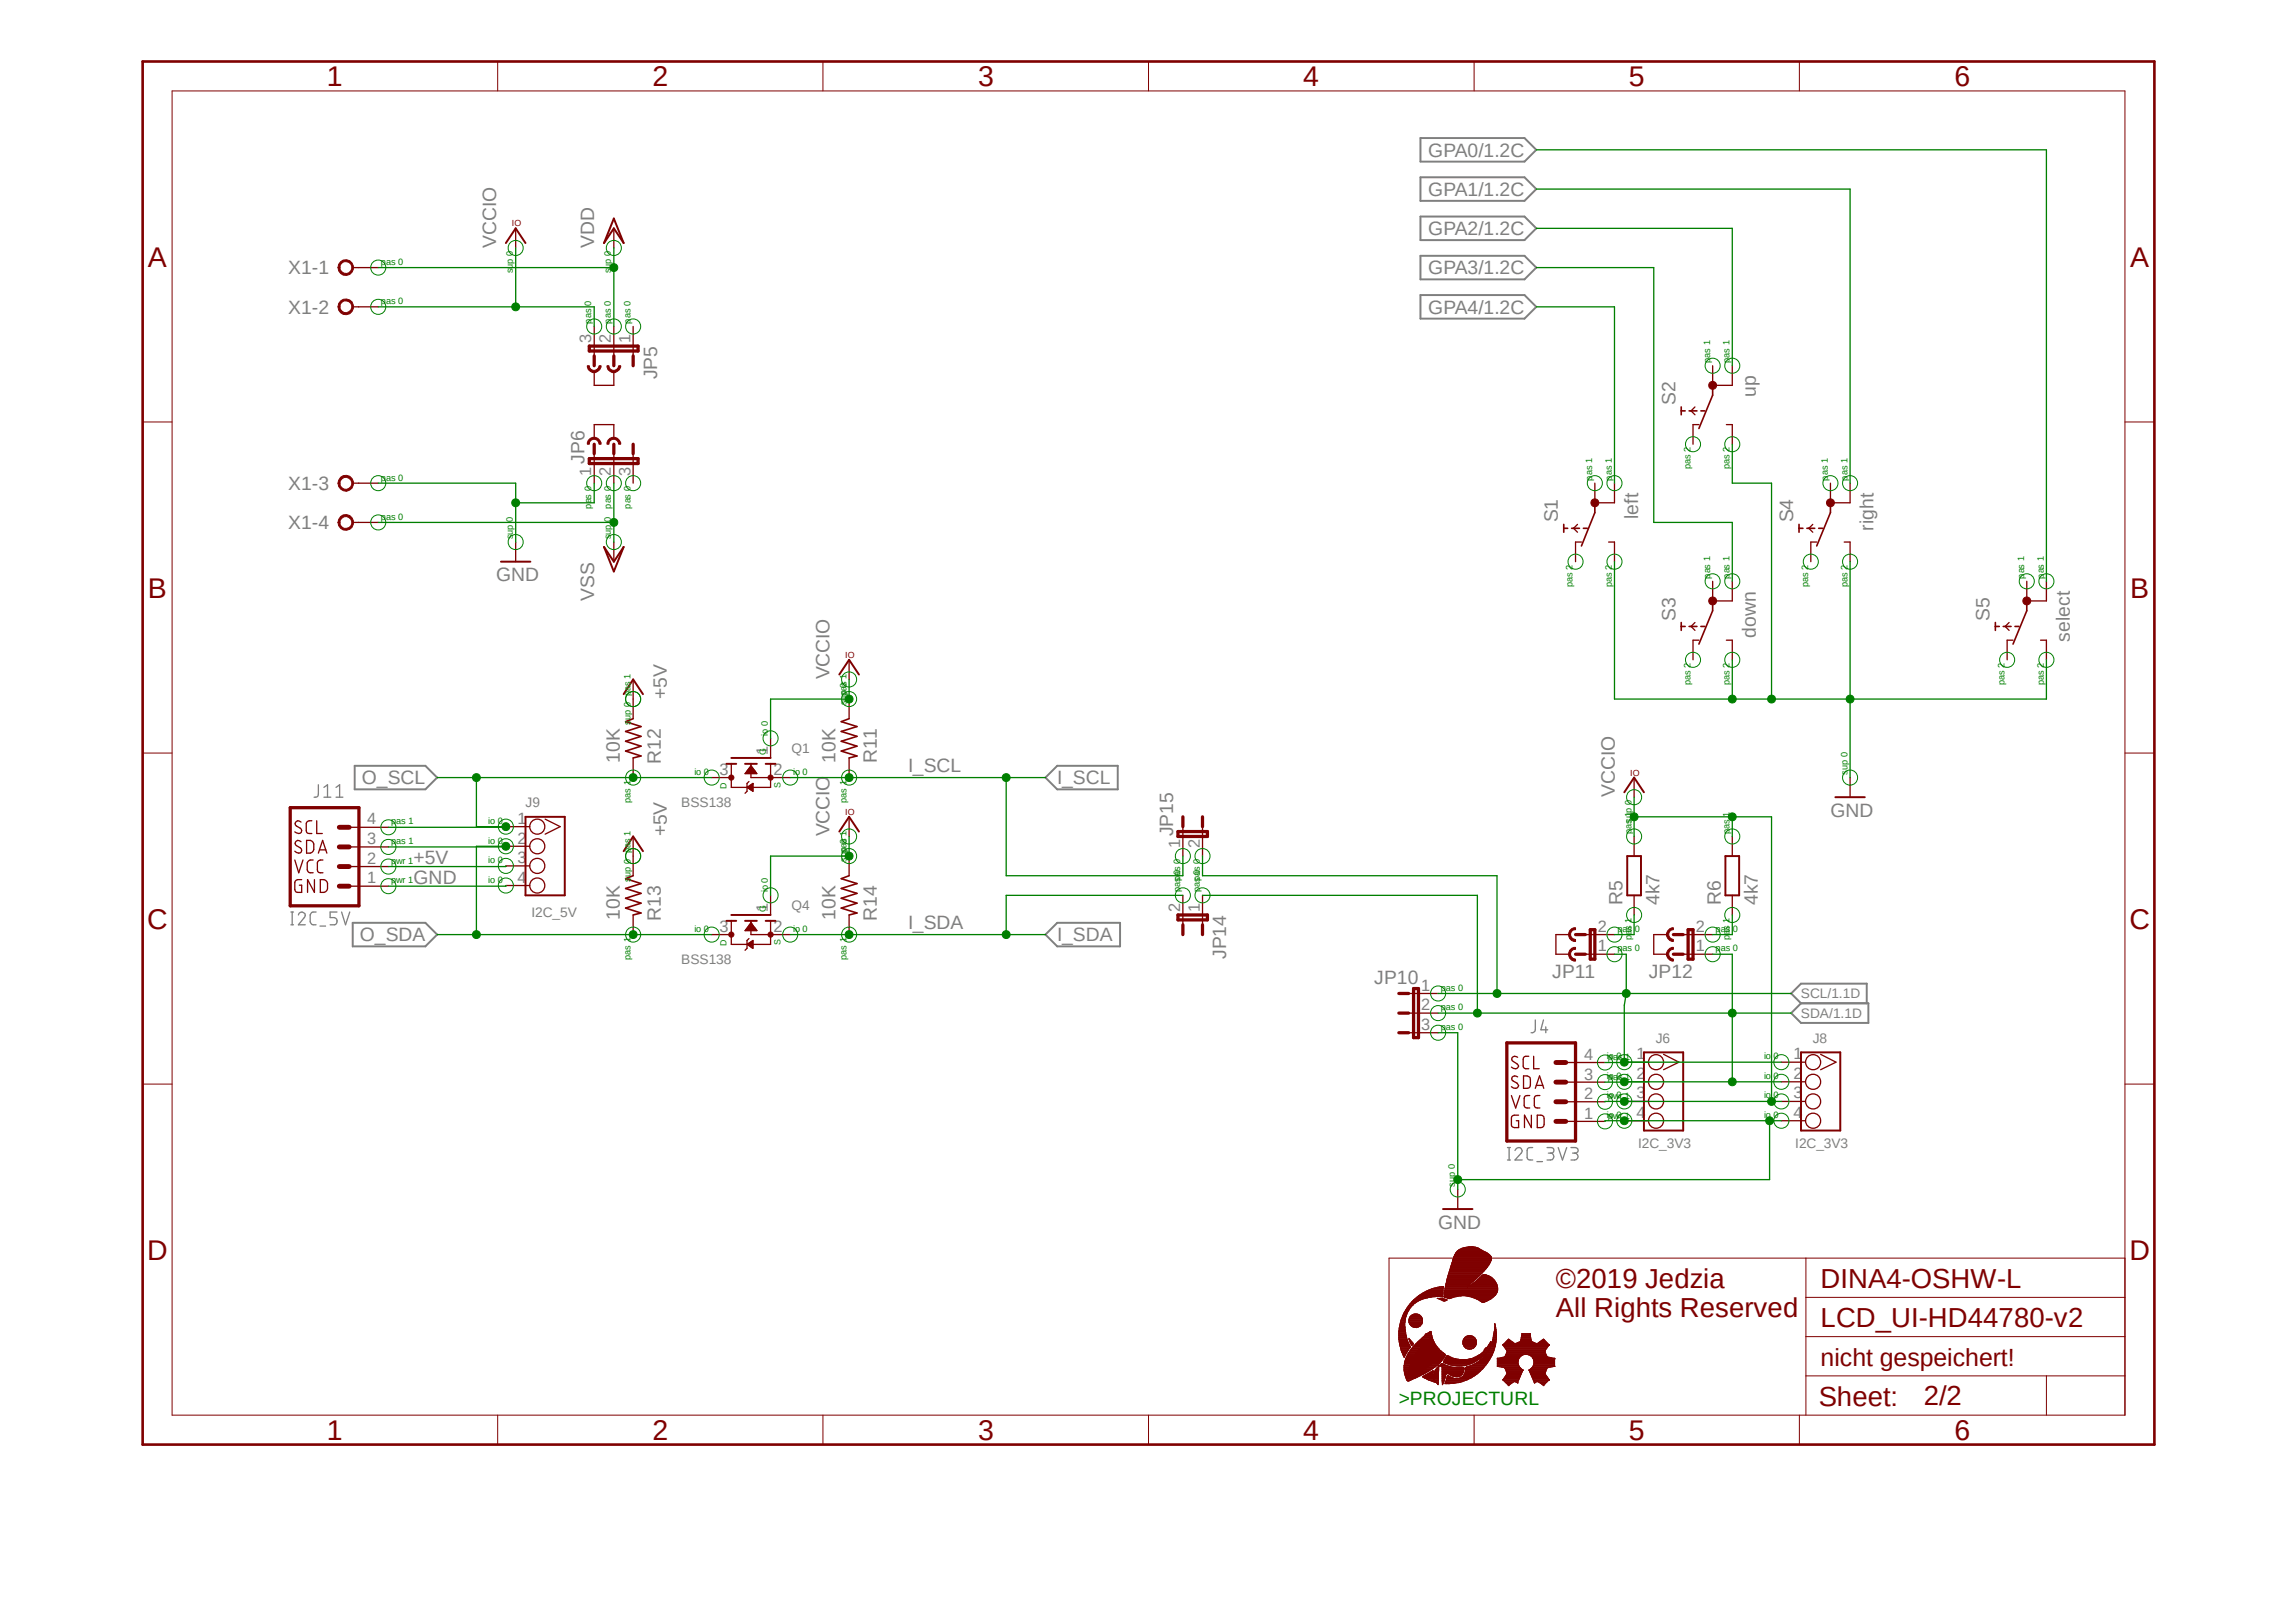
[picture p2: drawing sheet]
<svg xmlns="http://www.w3.org/2000/svg" width="297mm" height="210mm" viewBox="0 0 297 210" stroke-linecap="round" stroke-linejoin="round" font-family="sans-serif">
<defs><g id="words">
<g font-size="3.7" fill="#7f0000">
<text x="42.3" y="11.2">1</text>
<text x="84.4" y="11.2">2</text>
<text x="126.5" y="11.2">3</text>
<text x="168.6" y="11.2">4</text>
<text x="210.7" y="11.2">5</text>
<text x="252.9" y="11.2">6</text>
<text x="19.1" y="34.5">A</text>
<text x="275.6" y="34.5">A</text>
<text x="19.1" y="77.3">B</text>
<text x="275.6" y="77.3">B</text>
<text x="19" y="120.2">C</text>
<text x="275.5" y="120.2">C</text>
<text x="19" y="163">D</text>
<text x="275.5" y="163">D</text>
<text x="42.3" y="186.4">1</text>
<text x="84.4" y="186.4">2</text>
<text x="126.5" y="186.4">3</text>
<text x="168.6" y="186.4">4</text>
<text x="210.7" y="186.4">5</text>
<text x="252.9" y="186.4">6</text>
</g>
<g font-size="3.6" fill="#7f0000">
<text x="201.3" y="166.6">©2019 Jedzia</text>
<text x="235.5" y="166.6">DINA4-OSHW-L</text>
<text x="201.3" y="170.4">All Rights Reserved</text>
<text x="235.5" y="171.7">LCD_UI-HD44780-v2</text>
<text x="235.3" y="182">Sheet:</text>
<text x="248.9" y="181.9">2/2</text>
</g>
<text font-size="3.2" fill="#7f0000" x="235.5" y="176.8">nicht gespeichert!</text>
<g font-size="2.5" fill="#7f7f7f">
<text x="184.8" y="20.3">GPA0/1.2C</text>
<text x="184.8" y="25.4">GPA1/1.2C</text>
<text x="37.3" y="35.5">X1-1</text>
<text x="64.2" y="32.1" transform="rotate(-90 64.2 32.1)">VCCIO</text>
<text x="76.9" y="32.1" transform="rotate(-90 76.9 32.1)">VDD</text>
<text x="184.8" y="30.4">GPA2/1.2C</text>
<text x="184.8" y="35.5">GPA3/1.2C</text>
<text x="37.3" y="40.6">X1-2</text>
<text x="184.8" y="40.6">GPA4/1.2C</text>
<text x="85" y="49.1" transform="rotate(-90 85 49.1)">JP5</text>
<text x="216.7" y="52.4" transform="rotate(-90 216.7 52.4)">S2</text>
<text x="227.2" y="51.4" transform="rotate(-90 227.2 51.4)">up</text>
<text x="37.3" y="63.4">X1-3</text>
<text x="75.6" y="60" transform="rotate(-90 75.6 60)">JP6</text>
<text x="37.3" y="68.5">X1-4</text>
<text x="201.5" y="67.6" transform="rotate(-90 201.5 67.6)">S1</text>
<text x="211.9" y="67.1" transform="rotate(-90 211.9 67.1)">left</text>
<text x="232" y="67.6" transform="rotate(-90 232 67.6)">S4</text>
<text x="242.4" y="68.7" transform="rotate(-90 242.4 68.7)">right</text>
<text x="64.2" y="75.2">GND</text>
<text x="76.9" y="77.8" transform="rotate(-90 76.9 77.8)">VSS</text>
<text x="216.7" y="80.3" transform="rotate(-90 216.7 80.3)">S3</text>
<text x="227.2" y="82.5" transform="rotate(-90 227.2 82.5)">down</text>
<text x="257.4" y="80.3" transform="rotate(-90 257.4 80.3)">S5</text>
<text x="267.8" y="83.1" transform="rotate(-90 267.8 83.1)">select</text>
<text x="107.3" y="87.9" transform="rotate(-90 107.3 87.9)">VCCIO</text>
<text x="86.3" y="90.5" transform="rotate(-90 86.3 90.5)">+5V</text>
<text x="46.8" y="101.5">O_SCL</text>
<text x="80.2" y="98.7" transform="rotate(-90 80.2 98.7)">10K</text>
<text x="85.5" y="98.9" transform="rotate(-90 85.5 98.9)">R12</text>
<text x="108.1" y="98.7" transform="rotate(-90 108.1 98.7)">10K</text>
<text x="113.5" y="98.7" transform="rotate(-90 113.5 98.7)">R11</text>
<text x="117.5" y="99.9">I_SCL</text>
<text x="136.8" y="101.5">I_SCL</text>
<text x="208.9" y="103.2" transform="rotate(-90 208.9 103.2)">VCCIO</text>
<text x="236.8" y="105.7">GND</text>
<text x="53.5" y="111.8">+5V</text>
<text x="86.3" y="108.2" transform="rotate(-90 86.3 108.2)">+5V</text>
<text x="107.3" y="108.2" transform="rotate(-90 107.3 108.2)">VCCIO</text>
<text x="151.8" y="108.2" transform="rotate(-90 151.8 108.2)">JP15</text>
<text x="53.5" y="114.3">GND</text>
<text x="80.2" y="119" transform="rotate(-90 80.2 119)">10K</text>
<text x="85.5" y="119.2" transform="rotate(-90 85.5 119.2)">R13</text>
<text x="108.1" y="119" transform="rotate(-90 108.1 119)">10K</text>
<text x="113.5" y="119.2" transform="rotate(-90 113.5 119.2)">R14</text>
<text x="209.9" y="117.1" transform="rotate(-90 209.9 117.1)">R5</text>
<text x="214.7" y="117.1" transform="rotate(-90 214.7 117.1)">4k7</text>
<text x="222.6" y="117.1" transform="rotate(-90 222.6 117.1)">R6</text>
<text x="227.4" y="117.1" transform="rotate(-90 227.4 117.1)">4k7</text>
<text x="46.6" y="121.8">O_SDA</text>
<text x="117.5" y="120.2">I_SDA</text>
<text x="136.8" y="121.8">I_SDA</text>
<text x="158.6" y="124.1" transform="rotate(-90 158.6 124.1)">JP14</text>
<text x="177.8" y="127.3">JP10</text>
<text x="200.8" y="126.5">JP11</text>
<text x="213.3" y="126.5">JP12</text>
<text x="186.1" y="159">GND</text>
</g>
<text font-size="2.5" fill="#007f00" x="181" y="181.9">&gt;PROJECTURL</text>
<g font-size="2.1" fill="#7f7f7f">
<text x="76.5" y="44.4" transform="rotate(-90 76.5 44.4)">3</text>
<text x="79" y="44.4" transform="rotate(-90 79 44.4)">2</text>
<text x="81.6" y="44.4" transform="rotate(-90 81.6 44.4)">1</text>
<text x="76.5" y="61.6" transform="rotate(-90 76.5 61.6)">1</text>
<text x="79" y="61.6" transform="rotate(-90 79 61.6)">2</text>
<text x="81.6" y="61.6" transform="rotate(-90 81.6 61.6)">3</text>
<text x="93.1" y="100.3">3</text>
<text x="99.4" y="97.7" transform="rotate(-90 99.4 97.7)">1</text>
<text x="100.1" y="100.3">2</text>
<text x="47.5" y="106.7">4</text>
<text x="67" y="106.6">1</text>
<text x="47.5" y="111.8">2</text>
<text x="47.5" y="109.2">3</text>
<text x="67" y="109.2">2</text>
<text x="67" y="111.7">3</text>
<text x="152.7" y="109.8" transform="rotate(-90 152.7 109.8)">1</text>
<text x="155.2" y="109.8" transform="rotate(-90 155.2 109.8)">2</text>
<text x="47.5" y="114.3">1</text>
<text x="67" y="114.2">4</text>
<text x="99.4" y="118" transform="rotate(-90 99.4 118)">1</text>
<text x="152.7" y="118" transform="rotate(-90 152.7 118)">2</text>
<text x="155.2" y="118" transform="rotate(-90 155.2 118)">1</text>
<text x="93.1" y="120.6">3</text>
<text x="100.1" y="120.6">2</text>
<text x="206.7" y="123.1">1</text>
<text x="206.7" y="120.6">2</text>
<text x="219.4" y="123.1">1</text>
<text x="219.4" y="120.6">2</text>
<text x="183.9" y="128.2">1</text>
<text x="183.9" y="130.7">2</text>
<text x="183.9" y="133.3">3</text>
<text x="204.9" y="137.2">4</text>
<text x="211.7" y="137.1">1</text>
<text x="232" y="137.1">1</text>
<text x="204.9" y="142.2">2</text>
<text x="204.9" y="139.7">3</text>
<text x="211.7" y="139.6">2</text>
<text x="211.7" y="142.2">3</text>
<text x="232" y="139.6">2</text>
<text x="232" y="142.2">3</text>
<text x="204.9" y="144.8">1</text>
<text x="211.7" y="144.7">4</text>
<text x="232" y="144.7">4</text>
</g>
<g font-size="1.8" fill="#7f7f7f">
<text x="102.4" y="97.5">Q1</text>
<text x="68" y="104.4">J9</text>
<text x="88.1" y="104.4">BSS138</text>
<text x="68.7" y="118.7">I2C_5V</text>
<text x="102.4" y="117.8">Q4</text>
<text x="88.1" y="124.8">BSS138</text>
<text x="233" y="129.2">SCL/1.1D</text>
<text x="233" y="131.7">SDA/1.1D</text>
<text x="214.2" y="134.9">J6</text>
<text x="234.5" y="134.9">J8</text>
<text x="211.9" y="148.6">I2C_3V3</text>
<text x="232.2" y="148.6">I2C_3V3</text>
</g>
<g font-size="1.2" fill="#007f00">
<text x="49.3" y="34.2">pas 0</text>
<text x="66.3" y="35.4" transform="rotate(-90 66.3 35.4)">sup 0</text>
<text x="79" y="35.4" transform="rotate(-90 79 35.4)">sup 0</text>
<text x="49.3" y="39.3">pas 0</text>
<text x="76.5" y="41.9" transform="rotate(-90 76.5 41.9)">pas 0</text>
<text x="79" y="41.9" transform="rotate(-90 79 41.9)">pas 0</text>
<text x="81.6" y="41.9" transform="rotate(-90 81.6 41.9)">pas 0</text>
<text x="221.2" y="46.9" transform="rotate(-90 221.2 46.9)">pas 1</text>
<text x="223.8" y="46.9" transform="rotate(-90 223.8 46.9)">pas 1</text>
<text x="49.3" y="62.2">pas 0</text>
<text x="76.5" y="65.8" transform="rotate(-90 76.5 65.8)">pas 0</text>
<text x="79" y="65.8" transform="rotate(-90 79 65.8)">pas 0</text>
<text x="81.6" y="65.8" transform="rotate(-90 81.6 65.8)">pas 0</text>
<text x="206" y="62.2" transform="rotate(-90 206 62.2)">pas 1</text>
<text x="208.5" y="62.2" transform="rotate(-90 208.5 62.2)">pas 1</text>
<text x="218.7" y="60.7" transform="rotate(-90 218.7 60.7)">pas 2</text>
<text x="223.8" y="60.7" transform="rotate(-90 223.8 60.7)">pas 2</text>
<text x="236.5" y="62.2" transform="rotate(-90 236.5 62.2)">pas 1</text>
<text x="239" y="62.2" transform="rotate(-90 239 62.2)">pas 1</text>
<text x="49.3" y="67.3">pas 0</text>
<text x="66.3" y="69.8" transform="rotate(-90 66.3 69.8)">sup 0</text>
<text x="79" y="69.8" transform="rotate(-90 79 69.8)">sup 0</text>
<text x="203.5" y="76" transform="rotate(-90 203.5 76)">pas 2</text>
<text x="208.5" y="76" transform="rotate(-90 208.5 76)">pas 2</text>
<text x="221.2" y="74.9" transform="rotate(-90 221.2 74.9)">pas 1</text>
<text x="223.8" y="74.9" transform="rotate(-90 223.8 74.9)">pas 1</text>
<text x="233.9" y="76" transform="rotate(-90 233.9 76)">pas 2</text>
<text x="239" y="76" transform="rotate(-90 239 76)">pas 2</text>
<text x="261.9" y="74.9" transform="rotate(-90 261.9 74.9)">pas 1</text>
<text x="264.4" y="74.9" transform="rotate(-90 264.4 74.9)">pas 1</text>
<text x="218.7" y="88.7" transform="rotate(-90 218.7 88.7)">pas 2</text>
<text x="223.8" y="88.7" transform="rotate(-90 223.8 88.7)">pas 2</text>
<text x="259.3" y="88.7" transform="rotate(-90 259.3 88.7)">pas 2</text>
<text x="264.4" y="88.7" transform="rotate(-90 264.4 88.7)">pas 2</text>
<text x="81.6" y="93.8" transform="rotate(-90 81.6 93.8)">sup 0 pas 1</text>
<text x="99.4" y="95.2" transform="rotate(-90 99.4 95.2)">io 0</text>
<text x="109.5" y="91.3" transform="rotate(-90 109.5 91.3)">sup 0</text>
<text x="109.5" y="90.1" transform="rotate(-90 109.5 90.1)">pas 1</text>
<text x="89.8" y="100.3">io 0</text>
<text x="102.6" y="100.3">io 0</text>
<text x="239" y="100.3" transform="rotate(-90 239 100.3)">sup 0</text>
<text x="50.6" y="106.7">pas 1</text>
<text x="63.2" y="106.6">io 0</text>
<text x="81.6" y="103.9" transform="rotate(-90 81.6 103.9)">pas 1</text>
<text x="109.5" y="103.9" transform="rotate(-90 109.5 103.9)">pas 1</text>
<text x="211.1" y="107.9" transform="rotate(-90 211.1 107.9)">pas 1</text>
<text x="211.1" y="106.5" transform="rotate(-90 211.1 106.5)">sup 0</text>
<text x="223.8" y="107.9" transform="rotate(-90 223.8 107.9)">pas 1</text>
<text x="50.6" y="111.8">pwr 1</text>
<text x="50.6" y="109.2">pas 1</text>
<text x="63.2" y="109.2">io 0</text>
<text x="63.2" y="111.7">io 0</text>
<text x="109.5" y="111.5" transform="rotate(-90 109.5 111.5)">sup 0</text>
<text x="109.5" y="110.4" transform="rotate(-90 109.5 110.4)">pas 1</text>
<text x="50.6" y="114.3">pwr 1</text>
<text x="63.2" y="114.2">io 0</text>
<text x="81.6" y="114.1" transform="rotate(-90 81.6 114.1)">sup 0 pas 1</text>
<text x="99.4" y="115.5" transform="rotate(-90 99.4 115.5)">io 0</text>
<text x="152.7" y="115.5" transform="rotate(-90 152.7 115.5)">pas 0</text>
<text x="152.7" y="114" transform="rotate(-90 152.7 114)">pas 0</text>
<text x="155.2" y="115.5" transform="rotate(-90 155.2 115.5)">pas 0</text>
<text x="155.2" y="114" transform="rotate(-90 155.2 114)">pas 0</text>
<text x="81.6" y="124.2" transform="rotate(-90 81.6 124.2)">pas 1</text>
<text x="89.8" y="120.6">io 0</text>
<text x="102.6" y="120.6">io 0</text>
<text x="109.5" y="124.2" transform="rotate(-90 109.5 124.2)">pas 1</text>
<text x="209.3" y="123.1">pas 0</text>
<text x="209.3" y="120.6">pas 0</text>
<text x="211.1" y="121.7" transform="rotate(-90 211.1 121.7)">pas 1</text>
<text x="222" y="123.1">pas 0</text>
<text x="222" y="120.6">pas 0</text>
<text x="223.8" y="121.7" transform="rotate(-90 223.8 121.7)">pas 1</text>
<text x="186.4" y="128.2">pas 0</text>
<text x="186.4" y="130.7">pas 0</text>
<text x="186.4" y="133.3">pas 0</text>
<text x="207.9" y="137.1">io 0</text>
<text x="208" y="137.2">pas 1</text>
<text x="228.2" y="137.1">io 0</text>
<text x="207.9" y="139.6">io 0</text>
<text x="207.9" y="142.2">io 0</text>
<text x="208" y="142.2">pwr 1</text>
<text x="208" y="139.7">pas 1</text>
<text x="228.2" y="139.6">io 0</text>
<text x="228.2" y="142.2">io 0</text>
<text x="207.9" y="144.7">io 0</text>
<text x="208" y="144.8">pwr 1</text>
<text x="228.2" y="144.7">io 0</text>
<text x="188.2" y="153.6" transform="rotate(-90 188.2 153.6)">sup 0</text>
</g>
<g font-size="1.1" fill="#7f0000">
<text x="66.2" y="29.3">IO</text>
<text x="109.3" y="85.1">IO</text>
<text x="210.9" y="100.4">IO</text>
<text x="109.3" y="105.5">IO</text>
</g>
<g font-size="1.1" fill="#007f00">
<text x="99.1" y="97.7" transform="rotate(-90 99.1 97.7)">G</text>
<text x="94" y="102.1" transform="rotate(-90 94 102.1)">D</text>
<text x="101" y="102" transform="rotate(-90 101 102)">S</text>
<text x="99.1" y="118" transform="rotate(-90 99.1 118)">G</text>
<text x="94" y="122.4" transform="rotate(-90 94 122.4)">D</text>
<text x="101" y="122.3" transform="rotate(-90 101 122.3)">S</text>
</g>
</g></defs>
<path d="M17.9 7.6l261.2 179.9M279.1 7.6l-261.2 179.9" fill="none" stroke="#fff" stroke-width=".13"/>
<g fill="none" stroke="#7f7f7f" stroke-width=".17">
<path d="M37.6 119.7h.4M37.6 118h.4M37.8 118v1.7M38.6 118.4a.43 .43 0 0 1 .6-.3 .43 .43 0 0 1 .2 .6l-.8 1h.9M40.9 118l-.6 .1-.2 .3v.9l.1 .2 .1 .1 .6 .1M41.2 101.6v1.2a.4 .4 0 0 1-.6 .4M41.4 119.8h.7M41.9 103.2h.9M41.9 101.9l.5-.3v1.6M43.5 103.2h.9M43.5 101.9l.4-.3v1.6M43.6 118h-.9v.7h.6a.49 .49 0 0 1 .3 .5 .49 .49 0 0 1-.3 .5h-.6"/>
<path d="M44.2 118l.5 1.7 .6-1.7M198.6 132v1.3a.45 .45 0 0 1-.5 .3M199.7 132l-.4 1.3h.9M200 132.9v.7M195 150.1h.4M195 148.5h.4M195.2 148.5v1.6M196 148.9a.46 .46 0 0 1 .6-.4 .46 .46 0 0 1 .2 .7l-.8 .9h.9M198.3 148.5h-.6l-.1 .4v1l.1 .2h.6M198.8 150.3h.8M200.1 148.5h.8a.37 .37 0 0 1 .1 .5 .37 .37 0 0 1-.3 .2h-.4M200.6 149.2a.46 .46 0 0 1 .4 .4 .46 .46 0 0 1-.2 .5h-.7"/>
<path d="M201.6 148.5l.5 1.6 .6-1.6M203.2 148.5h.6l.3 .2v.4l-.1 .1h-.5M203.7 149.2a.45 .45 0 0 1 .4 .4 .45 .45 0 0 1-.2 .5h-.7"/>
</g>
<path d="M183.8 17.9h13.4l1.6 1.5-1.6 1.5h-13.4zM183.8 38.2h13.4l1.6 1.5-1.6 1.5h-13.4zM183.8 22.9h13.4l1.6 1.6-1.6 1.5h-13.4zM183.8 28h13.4l1.6 1.5-1.6 1.6h-13.4zM183.8 33.1h13.4l1.6 1.5-1.6 1.6h-13.4zM45.9 99.1h9.1l1.6 1.5-1.6 1.6h-9.1zM136.8 99.1h7.8v3.1h-7.8l-1.5-1.6zM45.6 119.4h9.4l1.6 1.5-1.6 1.6h-9.4zM136.8 119.4h8.1v3.1h-8.1l-1.5-1.6zM233 129.8l-1.3-1.2 1.3-1.3h8.5v2.5M233 129.8h8.7v2.6h-8.7l-1.3-1.3z" fill="none" stroke="#7f7f7f" stroke-width=".25"/>
<g fill="none" stroke="#7f0000" stroke-width=".13">
<path d="M22.3 11.8h252.6v171.3h-252.6zM64.4 8v3.8M106.5 8v3.8M148.6 8v3.8M190.7 8v3.8M232.8 8v3.8M18.5 54.6h3.8M274.9 54.6h3.8M18.5 97.5h3.8M274.9 97.5h3.8M18.5 140.3h3.8M274.9 140.3h3.8"/>
<path d="M181 173.3h1M181 172.6h.9M181 173.4h1.1M181 173.4h1M181 173.2h1M181 173.1h1M181 173.1h.9M181 173h.9M181 172.9h.9M181 172.8h.9M181 172.7h.9M181 172.3v1"/>
<path d="M181 173.3v.1M181 172.5h.9M181 172.4h.8M181 172.3h.8M181 172.2h.8M181 173.6h1.1M181 173.7h1.2M181 173.5h1.1M181 171.9v.2M181 173.4v.3M181 172.1v.2M181 173.7l.1 .1"/>
<path d="M181 172.1h.8M181 172h.8M181 171.9h.8M181 171.8h.8M181.1 173.9h1.1M181.1 173.9h1.2M181.1 173.8h1.1M181.1 173.7h1.1M181.1 171.7l-.1 .2M181.1 173.8v.2M181.1 171.7h.7M181.1 171.7h.6"/>
<path d="M181.1 171.6h.6M181.1 174h1.2M181.1 174.2h1.3M181.1 174.1h1.3M181.1 171.5v.2M181.1 174l.1 .6M181.1 171.5h.6M181.1 171.4h.6M181.1 174.3h1.4M181.1 174.2h1.4M181.1 171.3h.6M181.1 171.2h.6"/>
<path d="M181.2 174.5h1.2M181.2 174.4h1.2M181.2 174.3l1.3 .1M181.2 171.2h.5M181.2 171.1h.6M181.2 174.6h1.1M181.2 174.5h1.1M181.2 171l-.1 .5M181.2 174.6l.1 .2M181.2 171h.6M181.2 170.9h.6M181.3 174.8h.9"/>
<path d="M181.3 174.7h.9M181.3 174.8l.1 .2M181.3 170.9h.5M181.3 170.8h.5M181.3 174.8h.8M181.3 170.7h.5M181.3 170.6h.5M181.4 175h.6M181.4 174.9h.7M181.4 170.6l-.2 .4M181.4 175v.1M181.4 170.6h.4"/>
<path d="M181.4 170.6h.5M181.4 175.1h.5M181.4 170.5h.5M181.4 170.4h.5M181.4 175.2h.5M181.4 170.4v.2M181.4 175.1l.1 .2M181.4 170.3h.5M181.5 175.3h.4M181.5 170.3h.4M181.5 175.4h.3M181.5 175.3h.3"/>
<path d="M181.5 175.3l.1 .1M181.5 170.2h.4M181.5 170.1h.5M181.6 175.5h.1M181.6 175.4h.2M181.6 175.4v.2M181.6 170.1h.4M181.6 175.6h.1M181.6 170h.4M181.6 177h3.9M181.6 177.2h3.7M181.6 177.5h3.2"/>
<path d="M181.6 177.4h3.3M181.6 177.3h3.4M181.6 177.3h3.5M181.6 177.2h3.6M181.6 177.1h3.8M181.6 177h4M181.6 176.9h4.1M181.6 176.8h4.2M181.6 176.7h4.2M181.6 176.7h4.3M181.6 176.7h4.4M181.6 175.6l.1 .1"/>
<path d="M181.6 169.9h.5M181.6 176.7l.1 .8M181.7 177.7h2.7M181.7 177.6h2.8M181.7 177.6h2.9M181.7 177.5h3M181.7 176.6h4.4M181.7 176.5h4.4M181.7 176.4h4.5M181.7 176.4h4.6M181.7 169.8h.4M181.7 176.4v.2"/>
<path d="M181.7 177.5v.2M181.7 176.6l-.1 .1M181.7 177.7l.1 .2M181.7 177.8h2.5M181.7 177.8h2.4M181.7 177.8h2.6M181.7 176.3h4.6M181.7 176.2h4.7M181.7 175.5l-.1 .1M181.7 171.6l.1 .1M181.7 171.2v.4M181.7 176.2v.1"/>
<path d="M181.7 169.8h.5M181.7 176.3v.1M181.8 178h2M181.8 177.9h2.1M181.8 177.9h2.2M181.8 176.1h4.7M181.8 176.1h4.8M181.8 172v.3M181.8 170.9v.2M181.8 171.7v.3M181.8 177.9v.1M181.8 171.1l-.1 .1"/>
<path d="M181.8 169.7h.4M181.8 176.1l-.1 .1M181.8 178v.1M181.8 178.1h1.9M181.8 178.1h1.7M181.8 178.1h1.8M181.8 176h4.8M181.8 175.9h4.8M181.8 172.3l.1 .2M181.8 170.7v.2M181.8 170.6v.1M181.8 175.9v.2"/>
<path d="M181.8 169.6h.4M181.8 178.1l.2 .5M181.9 178.3h1.4M181.9 178.2h1.5M181.9 175.9h4.8M181.9 175.8h4.9M181.9 169.5l-.5 .9M181.9 172.6v.2M181.9 172.5v.1M181.9 169.5h.3M181.9 169.5h.4M181.9 175.8l-.1 .1"/>
<path d="M181.9 178.4h1.2M181.9 178.3h1.3M181.9 175.7h4.9M181.9 172.8l.1 .5M181.9 175.6h5M181.9 178.4h.9M181.9 178.4h1.1M181.9 175.1l-.2 .4M181.9 170.2l-.1 .4M181.9 169.4h.5M182 175.5h4.9M182 178.6h.6"/>
<path d="M182 178.5h.7M182 175.6h4.9M182 170.1l-.1 .1M182 169.3h.4M182 175.6l-.1 .2M182 178.6h.1M182 178.6h.5M182 178.6h.4M182 175.4h4.9M182 175l-.1 .1M182 173.3l.2 .4M182 169.2h.5"/>
<path d="M182.1 175.4h4.8M182.1 175.3l4.9 .1M182.1 169.2l-.2 .3M182.1 174.9l-.1 .1M182.1 169.2h.4M182.1 175.3l-.1 .3M182.1 175.3h4.8M182.1 175.3h4.8v.1M182.1 178.7h.1M182.2 175.2h4.7M182.2 173.7l.1 .2M182.2 169.1h.4"/>
<path d="M182.2 169h.4M182.2 178.7h.1M182.2 175.1h4.6M182.2 169.7l-.2 .4M182.2 169h.5M182.2 175h4.5M182.2 175l-.1 .3M182.3 173.3h.1M182.3 175h4.3M182.3 173.4h.1M182.3 173.9l.2 .3M182.3 173.3v.1"/>
<path d="M182.3 171.2h1.7M182.3 171.1h1.7M182.3 171h1.7M182.3 170.9h1.7M182.3 170.8h1.7M182.3 170.7h1.7M182.3 168.9h.4M182.3 171.2l.2 .2M182.3 173.2l.6 .7M182.3 170.7v.5M182.3 173.2v.1M182.3 174.9h4.2"/>
<path d="M182.3 173.5h.2M182.3 173.4h.2M182.3 174.5l-.2 .4M182.3 173.4l.1 .3M182.3 170.6h1.7M182.3 168.9h.5M182.3 177.2l.1 1M182.3 170.6v.1M182.4 173.6h.2M182.4 174.8h4M182.4 171.4h1.5M182.4 171.3h1.5"/>
<path d="M182.4 170.6h1.6M182.4 170.5h1.5M182.4 168.8h.5M182.4 177l-.1 .2M182.4 170.5l-.1 .1M182.4 178.1l.1 .1M182.4 173.7h.3M182.4 168.7l-.3 .5M182.4 169.3l-.2 .4M182.4 170.4h1.5M182.4 168.7h.5M182.4 173.7h.1"/>
<path d="M182.5 174.8h3.8M182.5 173.8h.3M182.5 173.7h.2M182.5 174.4l-.2 .1M182.5 174.4h.1M182.5 174.2v.2M182.5 171.4h1.4M182.5 170.4h1.4M182.5 170.3h1.4M182.5 168.7h.5M182.5 178.2h.1M182.5 173.7v.2"/>
<path d="M182.5 171.4v.1M182.5 173.9h.4M182.5 174.7h3.8M182.5 174.7h3.7M182.5 173.9h.3M182.5 169.2l-.1 .1M182.5 171.5h1.3M182.5 173.9l.1 .1M182.5 171.5l.1 .1M182.5 174.6h3.7M182.5 168.6l-.1 .1M182.5 170.3h1.3"/>
<path d="M182.5 168.6h.6M182.5 178.1v.1M182.6 174h.2M182.6 174.5h3.5M182.6 174v.1l.2-.1M182.6 170.3h1.1M182.6 168.6h.6M182.6 174h.1M182.6 171.6l.1 .1h.9l.1-.1M182.6 171.6h1.1M182.6 170.2h1.1M182.6 168.5h.7"/>
<path d="M182.7 174.5h3.4M182.7 168.4l-.2 .2M182.7 169l-.2 .2M182.7 171.7h.9M182.7 168.4h.6M182.7 174.4h3.3M182.7 170.1h.9l.1 .2M182.7 168.4h.7M182.7 174.3h3.3M182.7 168.4h.8M182.7 170.1l-.3 .4M182.8 174.3h3.1"/>
<path d="M182.8 171.7h.7M182.8 174.2h3.1M182.8 170.1h.8M182.8 170.1h.6M182.8 168.3h.8M182.8 178l-.3 .1M182.8 170.1h.1M182.9 174.2h2.9M182.9 168.8l-.2 .2M182.9 168.2h.8M182.9 173.9l-.1 .1M182.9 174.2l-.7 .8"/>
<path d="M182.9 168.2l-.2 .2M182.9 168.2h.9M183 174.1h2.8M183 171.7h.4M183 168.1h1M183 168.1h1.1M183 174h2.8M183.1 174h2.6M183.1 178.4l-.8 .3-.2-.1M183.1 168.1l-.2 .1M183.1 168.1h1.2M183.1 173.9h2.6"/>
<path d="M183.1 168h1.4M183.2 173.9h2.4M183.2 167.9l-.1 .2M183.2 167.9h1.5M183.2 171.8h.1M183.3 173.8h2.3M183.3 167.9h1.9M183.3 173.7h2.2M183.4 173.7h2.1M183.4 167.8l-.2 .1M183.4 174.9l-.6 .9-.4 1.2M183.4 167.8h3.2"/>
<path d="M183.5 173.6h2M183.5 167.7l-.1 .1M183.5 167.7h3.1M183.6 173.6h1.9M183.6 173.5h1.9M183.6 167.6h3M183.6 173.5l-.7 .7M183.6 173.4h1.8M183.7 174.5l-.3 .4M183.7 173.4h1.7M183.7 167.6h2.9M183.7 170.3h.1"/>
<path d="M183.8 173.4h1.6M183.8 171.5l-.1 .1M183.8 173.3h1.6M183.8 167.5h2.9M183.8 170.3l.1 .1M183.9 173.3h1.4M183.9 167.5h2.8M183.9 170.4v.1M183.9 173.2h1.4M183.9 167.4h2.8M183.9 177.9l-.8 .5M183.9 171.4l-.1 .1"/>
<path d="M183.9 170.5l.1 .1M184 173.1h1.3M184 171.2l-.1 .2M184 170.6h.1M184 170.6v.1M184 167.3h2.7M184 170.7v.4M184 171.1v.1M184.1 178.2h2M184.1 178.1h1.4M184.1 173.1h1.2M184.1 177.2l-1 .6"/>
<path d="M184.1 167.3h2.6M184.1 178.3h2M184.1 173h1.2M184.1 174l-.4 .5M184.2 167.3l-.7 .4M184.2 167.3h2.5M184.2 178.1h1.2M184.2 178.3h1.9M184.2 172.9h1M184.3 172.9h.9M184.3 178.4h1.8M184.3 178h1.1"/>
<path d="M184.3 172.8h.9M184.3 167.2h2.4M184.4 178.4h1.7M184.4 177.9h1M184.4 172.8h.8M184.4 167.1h2.3M184.4 177l-1.6 1M184.4 172.7h.1M184.4 172.7v.1M184.4 172.8l-.8 .7M184.4 177l-.3 .2M184.5 177.9h.9"/>
<path d="M184.5 167.1h2.2M184.5 178.4h1.6M184.5 172.6v.1M184.5 172.8h.1M184.5 172.6l.1 .1M184.6 172.6h.6M184.6 177.8h.8M184.6 177.6l-.7 .3M184.6 178.5h1.5M184.6 167h2.1M184.7 177.8h.7M184.7 172.6h.5"/>
<path d="M184.7 172.6h-.2M184.7 167h2M184.7 178.6h1.4M184.7 172.5h.5M184.7 177.5l-.1 .1M184.8 177.7h.6M184.8 172.5h.4M184.8 167h1.9M184.9 178.6h1.2M184.9 167.9a4.9 4.9 0 0 0-2 .9M184.9 177.6h.5M184.9 172.4h.3"/>
<path d="M185 166.9h1.7M185 178.6h1.1M185 177.6h.4M185 178.6l.1 .1M185 176.7l-.6 .3M185.1 166.8h1.6M185.1 173.2l-.5 .4-.7 .8M185.1 173.2l.2 .7M185.1 173.2v.1M185.1 178.7h1M185.1 177.5h.3M185.1 172.3l-.4 .3"/>
<path d="M185.1 172.3h.1M185.1 178.7l.4 .1M185.1 172.3l.1 .3M185.1 172.3h-.1M185.2 172.6h.1M185.2 177.5h.2M185.2 172.7h-.8l.1 .1M185.2 172.6l-.8 .1M185.2 166.8h1.5M185.2 172.8h.1M185.2 172.6v.2M185.2 178.7h.9"/>
<path d="M185.2 172.9l.1 .2M185.2 172.8v.1M185.3 177.5h.1M185.3 173.9l.2 .4M185.3 173.9v.1M185.3 177.2l-.6 .3M185.3 173.1h.1M185.3 173.1v.2M185.3 173.3l.3 .6M185.4 177.4h.1M185.4 166.8h1.3M185.4 167.8l-.4 .1h-1.7"/>
<path d="M185.4 178.8h.2M185.4 178.1h.1M185.4 177.4v.7M185.4 177.4l-1.4 .7 1 .5M185.5 178.1v.1M185.5 178.1h.1M185.5 178.1h.6M185.5 178.2l.1 .6M185.5 174.3l.8 .8M185.5 174.3l.1 .2M185.5 178h.6M185.5 177.9h.6"/>
<path d="M185.5 177.8h.6M185.5 166.7h1.2M185.5 177.8v.1M185.5 177.9v.3M185.5 178.8l.1 .1M185.5 176.2l-.5 .5M185.6 177.8h.5M185.6 177.7h.5M185.6 177.6h.5M185.6 177.5h.5M185.6 178.7l.2 .2M185.6 177.8h-.1"/>
<path d="M185.6 178.8v.1M185.6 177.4h.5M185.6 177.5v.3M185.6 178.8l.1 .1M185.6 173.9l.2 .3M185.7 178.8h.4M185.7 177.3h.4M185.7 177.3l-.1 .2M185.7 178.9h.4M185.7 177.2h.4M185.7 166.7h1M185.7 176.1l-.2 .1"/>
<path d="M185.8 178.9h.3M185.8 177.2h.3M185.8 178.9l.1 .1M185.8 177.2l-.1 .1M185.8 176.8l-.5 .4M185.8 174.2h.1M185.8 177.1h.3M185.8 177.1v.1M185.9 179h.2M185.9 177h.2M185.9 167.8h-2.5M185.9 179l.1 .2"/>
<path d="M185.9 175.9l-.4 .3M185.9 174.2l.1 .2M185.9 168l.7 .1M185.9 166.6h.8M185.9 174.8l.4 .4 .1 .2-.7 .6M185.9 176.7l-.1 .1M186 179.1h.1M186 177h.1M186 168l.8 .1M186 179.2h.1M186 176.9h.1M186 174.4l.2 .2"/>
<path d="M186.1 176.9h.1M186.1 176.7h.5v2.5v-.1M186.1 176.8h.1M186.1 168.1l.5 .2M186.2 166.5h.5M186.2 176.7l-.2 2.5M186.2 174.6v.1M186.2 176.7l.2 .1M186.2 176.7h.9M186.2 167.8h.4M186.2 168.1h.8M186.2 174.7l.1 .1"/>
<path d="M186.3 176.7h.7M186.3 168.1h.8l.1 .1-.6 .1M186.3 174.8h.1M186.3 176.6h.6M186.3 175.4v.1M186.3 176.3l-.4 .4M186.4 176.5h.4M186.4 168.2h.8M186.4 175.3h.1M186.4 174.8l.2 .2M186.4 175.4h.1M186.4 176.8h.1"/>
<path d="M186.4 176.2l-.1 .1M186.5 176.5h.2M186.5 176.7l-.1 .1M186.5 176.5l-.7 .6M186.5 176.4h.1M186.5 168.2h.7M186.5 176.4l.1 .1M186.5 176.4v.1M186.5 176.1l-.1 .1M186.6 178.1h.4M186.6 177h2.8M186.6 177.8h.5"/>
<path d="M186.6 177.2h2.8M186.6 178.6h.3M186.6 178.9h.2M186.6 178.8h.2M186.6 178.7h.2M186.6 178.7h.3M186.6 178.5h.3M186.6 178.4h.3M186.6 178.3h.3M186.6 178.3h.4M186.6 178.2h.4M186.6 178h.4"/>
<path d="M186.6 177.9h.4M186.6 177.9h.5M186.6 177.8h.6M186.6 177.7h2.7M186.6 177.6h2.7M186.6 177.5h2.7M186.6 177.5h2.8M186.6 177.4h2.8M186.6 177.3h2.8M186.6 177.1h2.8M186.6 177h1.5M186.6 176.9l1.9 .1"/>
<path d="M186.6 176.9h1M186.6 176.8h.8M186.6 176.7h.7M186.6 167.8v.1M186.6 176.4v.1M186.6 175l.4 .3M186.6 178.9h.1M186.6 179.1h.1M186.6 179h.1M186.6 167.8h.1M186.6 176.4l.5 .3M186.6 179.2h.1"/>
<path d="M186.6 176l-.1 .1M186.6 167.7v.1M186.7 167.3l-.1 .4M186.7 168.3h.3M186.7 166.5l-1.2 .2-1.3 .6M186.7 166.5v.8M186.7 166.5h.1M186.8 176.2l.1 .2h3.7M186.8 176.3h3.9M186.8 176.2h4M186.8 176.2h4.1M186.8 176.1h4.2"/>
<path d="M186.8 175.8l-.2 .2M186.8 176.1v.1M186.8 176.2h.1M186.8 176.3l.9 .4h2.1M186.8 178.8l-.2 .3M186.8 167.8h.1M186.8 176.1h.1M186.8 167.8l.1 .1M186.8 175.7v.1M186.9 176.1h4.2M186.9 176h4.3M186.9 167.7h2.2"/>
<path d="M186.9 167.6h6.5M186.9 167.6h6.6M186.9 167.5h6.6M186.9 167.4h6.7M186.9 167.3h6.7M186.9 178.6l-.1 .2M186.9 167.4l-.1 .4M186.9 175.6l-.1 .1M186.9 175.9h4.4M186.9 167.3h6.8M186.9 167.2h6.8M186.9 167.1h6.8"/>
<path d="M186.9 167h6.8M186.9 167h6.9M186.9 167v.2M186.9 167.2v.2M186.9 179h.7M186.9 175.9h1.9M186.9 175.9h1.5M186.9 166.9h6.9M186.9 166.8h6.9M186.9 166.7h6.9M186.9 175.9l-.1 .2M186.9 166.7v.3"/>
<path d="M186.9 175.4v.2M187 175.8h1M187 179h1.2M187 178.9h1.8M187 176.4h3.5M187 175.8l1.4 .1M187 166.5h2.9M187 166.7h6.8M187 166.6h6.8M187 166.5h6.7M187 167.9h1M187 178.9h2"/>
<path d="M187 178.8h2.1M187 175.7h.8M187 175.6h.7M187 178.1l-.1 .5M187 177.9v.2M187 166.5l-.1 .2M187 166.4h2.9M187 166.4h3M187 166.3h3.1M187 166.2h3.1M187.1 175.6h.5M187.1 178.7h2.2"/>
<path d="M187.1 178.7h2.4M187.1 178.7l-.2 .3M187.1 177.9h-.1M187.1 177.8v.1M187.1 166.2l-.1 .3M187.1 166.2h3.1M187.1 166.1h3.2M187.1 175.6l-.2 .3M187.1 178.6h2.6M187.1 178.6h2.5M187.1 178.6h2.8M187.1 176.4h3.3"/>
<path d="M187.1 175.6h.4M187.1 178.6v.1M187.1 177.8h.1M187.1 175.5v.1M187.1 176.7l.7 .2M187.1 166h3.3M187.1 165.9h3.4M187.1 175.6h.1M187.1 175.5l.1 .1M187.2 175.5h.2M187.2 178.5h2.7M187.2 178.4h2.9"/>
<path d="M187.2 178.4h3M187.2 167.9h.6M187.2 177.7v.1M187.2 178.4l-.1 .2M187.2 177.8h.1M187.2 165.9l-.1 .3M187.2 165.9h3.4M187.2 165.8h3.4M187.2 165.7h3.5M187.2 165.7h3.6M187.2 175.5l.1-.1 .5 .3M187.2 175.5h.1"/>
<path d="M187.2 175.5h-.1M187.2 178.4h.9M187.2 178.3h.7M187.2 178.3h.5M187.2 178.2h.5M187.2 178.3v.1M187.2 178.4h.1M187.2 165.6h3.6M187.2 165.6h3.7M187.2 178.1h.4l.5 .3M187.2 178.1h.2M187.2 176.5h3"/>
<path d="M187.2 178.1h.1M187.2 178.1v.2M187.2 177.7l.1 .1M187.2 165.5h3.8M187.2 165.4h3.8M187.3 178.1h.2M187.3 177.8h1.9M187.3 168h.4M187.3 178.1h.1M187.3 178.1h-.1M187.3 165.3l-.1 .6M187.3 165.4h3.8"/>
<path d="M187.3 165.3h3.9M187.3 165.1v.2M187.3 165.2h4M187.3 165.1h4M187.3 165.1h4.1M187.4 176.5h2.7M187.4 177.8h.1M187.4 165h4.2M187.4 165h4.1M187.4 165.1h4M187.4 177.8h1.8M187.4 168h.2"/>
<path d="M187.4 164.9h4.2M187.4 164.8h4.2M187.4 164.8h4.3M187.4 164.7h4.4M187.4 164.6h4.4M187.5 177.8h1.7M187.5 177.8l.2 .2M187.5 164.6l-.2 .5M187.5 164.6h4.4M187.5 164.5h4.4M187.5 164.5h4.5M187.5 164.4h4.6"/>
<path d="M187.6 177.9h1.5M187.6 164.3h4.5M187.6 164.3h4.6M187.6 164.2h4.6M187.6 164.2h4.7M187.6 164.1h4.7M187.7 177.9h1.4M187.7 164h4.7M187.7 163.9l-.2 .7M187.7 163.9h4.7M187.7 163.9h4.8M187.7 163.8h4.8"/>
<path d="M187.7 178h1.3M187.7 178l.2 .1M187.7 163.7h4.9M187.8 163.7h4.8M187.8 163.6h4.9M187.8 163.5h4.9M187.8 163.4h4.9M187.8 163.4h5M187.8 175.7l.4 .1M187.9 178.1h1M187.9 163.4h4.9M187.9 163.3h4.9"/>
<path d="M187.9 163.2l-.2 .7M187.9 163.2h4.9M187.9 163.2h5M188 163l-.1 .2M188 163.1h4.9M188 163h5M188 176.7h1.6M188 162.9h5M188 162.9v.1M188 162.8h5M188.1 178.1h.7M188.1 178.4h.1"/>
<path d="M188.1 162.7h4.9M188.1 162.6h4.8M188.2 167.9h-1.3l.4 .1M188.2 162.5l-.2 .4M188.2 162.5h4.6M188.2 162.3v.2M188.2 162.4h4.5M188.2 162.3h4.5M188.3 178.1h.4M188.3 162.3h-.1M188.3 167.8l-.6 .2M188.3 162.3h4.3"/>
<path d="M188.3 162.3h4.2M188.3 162.2h4.2M188.3 162.1v.2M188.3 162.1h4.1M188.4 176.7h.8M188.4 162.1h3.9M188.4 175.9h.1M188.4 162.1h3.8M188.5 178.9l-1 .2-.6-.1M188.5 162l-.2 .1M188.5 162h3.6M188.5 167.8h-1.7"/>
<path d="M188.5 162h3.5M188.5 161.9h3.4M188.6 161.8h3.3M188.7 161.8h3.1M188.7 161.8l-.2 .2M188.7 161.8h2.9M188.8 161.7l-.1 .1M188.8 161.7h2.8M189 177h.3M189 161.6h2.4M189.1 178.8l-.5 .1h-1.6M189.1 178.2h1.4"/>
<path d="M189.1 178.2v.1M189.2 178.1h1.4M189.2 177.8l-.3 .3h-1M189.3 173.9h1.7M189.3 173.6h1.7M189.3 178.1h1.4M189.3 173.8h1.7M189.3 173.7h1.7M189.3 173.5h1.7M189.3 161.5h1.9M189.3 161.5h1.9l.2 .1M189.3 161.5h-.1"/>
<path d="M189.3 173.9v.1M189.3 178.1h1.5M189.3 174h1.7M189.3 173.4h1.7M189.3 178.7l-.2 .1M189.3 174l.1 .1M189.3 173.4v.5M189.4 173.3h1.5M189.4 178h1.4M189.4 174.1l.3 .4h.9M189.4 174.2h1.5M189.4 174.1h1.5"/>
<path d="M189.4 173.4h1.5M189.4 178l-.3 .2M189.4 177.5l-.2 .3M189.4 177v.1M189.4 177.4v.1M189.4 177h.1M189.4 173.3l-.1 .1M189.4 177.9h1.5M189.4 177.9h1.6M189.4 177.9v.1M189.4 177.3v.1M189.4 177v.3"/>
<path d="M189.4 177.8h1.6M189.4 174.2h1.4M189.4 173.2h1.4M189.4 177.8v.1M189.5 177.8h1.6M189.5 177.8h1.7M189.5 174.3h1.3M189.5 173.1h1.3M189.5 177.8h-.1M189.5 178.7h-.2M189.5 173.1l-.1 .2M189.5 161.5h1.5"/>
<path d="M189.5 177.7h1.7M189.5 177.6h1.8M189.5 167.7l.4 .1h3.4M189.5 177.6v.1M189.5 177.7v.1M189.6 177.6h1.7M189.6 177.5h1.8M189.6 177.5h1.9M189.6 174.4h1.1M189.6 173.1h1.1M189.6 177.6h-.1M189.6 177.5v.1"/>
<path d="M189.6 177.2h2.2M189.6 177.4h2M189.6 177.3h2M189.6 177.2h2.1M189.6 177.1h2.3M189.6 177h2.3M189.6 177v.5M189.6 174.5h1M189.6 173h1M189.6 177h.1M189.7 161.4l.3-.1 .9 .1M189.7 174.5h.7"/>
<path d="M189.8 176.6l-.2 .1h-1.8M189.8 166.5l.1 .1M189.9 166.5h3.8M189.9 166.5h-.1M189.9 172.9h.4M190 166.5h3.7M190 176.8h2.1M190 167.8h3.2M190 161.4h.6M190.1 166.4h3.6M190.1 174.6h.1M190.2 166.4l-.4 .1"/>
<path d="M190.2 166.4h3.5M190.2 176.7h1.9M190.2 178.4h-1.5M190.2 167.8l1 .4M190.2 166.3h3.5M190.3 176.7h1.9M190.3 166.2h3.4M190.4 178.3l-1.6 .1M190.4 167.9h2.8M190.4 166.2h3.2M190.4 172.9h.1M190.5 178.3h-1.5"/>
<path d="M190.5 176.7h1.7M190.5 172.9h-.7M190.5 166.2h3.1M190.5 174.5l-.1 .1-.5-.1M190.5 167.9h2.6M190.5 175.8h1.1M190.5 166.1l-.3 .3M190.5 166.1h3.1M190.6 176.6h1.7M190.6 166.1h3M190.7 176.5h1.6M190.7 175.7h.9"/>
<path d="M190.7 167.9h2.4M190.7 166h2.8M190.7 173.1l-.2-.2h-.8l-.2 .2M190.7 176.3l-.8 .3h-2.4M190.7 173.1l.2 .2M190.8 178.1l-1.3 .6M190.8 165.9h2.7M190.8 176.5h1.6M190.8 175.6h.9M190.8 168h2.2M190.8 174.3l-.2 .2M190.8 174.2v.1"/>
<path d="M190.9 176.4h1.5M190.9 165.9l-.4 .2M190.9 165.9h2.6M190.9 173.3h.1M190.9 175.6h.8M190.9 168.1h2M190.9 165.8h2.5M190.9 175.6l-.5 .2M190.9 174.1l-.1 .1M190.9 173.3v.1M190.9 173.4h.1M191 176.4h1.4"/>
<path d="M191 176.4l-1.1 .5M191 173.4v.2M191 175.6h.8M191 168.1h1.9M191 165.7h2.4M191 173.9l-.1 .2M191 173.6v.3M191 177.8l-.2 .3M191 165.7h2.3M191.1 175.5h.8M191.1 165.7h2.2M191.1 176.3h1.4"/>
<path d="M191.1 168.1h1.7M191.1 165.4l-1.2 1.1M191.2 176.2h1.3M191.2 175.4h.7M191.2 177.8h-.2M191.2 165.6h2M191.2 175.4l-.3 .2M191.2 168.2h1.5M191.2 168.2h.1M191.2 176l-.5 .3M191.3 176.2h1.3M191.3 165.5h1.9"/>
<path d="M191.3 168.2l.4 .3 .5-.1M191.3 168.2h1.3M191.3 161.5h-2.2l-.2 .2M191.3 175.3h1.7M191.3 176.1h1.3M191.3 175.9h-1.5M191.3 165.4h1.8M191.3 175.3l-.1 .1M191.4 176.1h1.2M191.4 168.3h1.1M191.4 161.6l.2 .2M191.4 165.4h1.7"/>
<path d="M191.4 175.3h1.6M191.4 175.9h-1.4M191.4 165.4h1.6M191.5 176.1h1.2M191.5 168.4h.9M191.5 161.7h-2.7M191.5 165.3h1.4M191.5 175.3h1.6M191.5 176h1.2M191.5 175.8l-1.3 .1M191.6 175.9h1.1M191.6 168.4h.7"/>
<path d="M191.6 165.3h1.3M191.6 175.2h1.5M191.6 165.2h1.2M191.6 175.1h1.5M191.6 168.4h.6M191.6 161.8l.8 .3M191.6 165.1h1.1M191.7 175.9h1.1M191.7 165.1h.9M191.7 175.8h1.1M191.7 175.1h1.5M191.7 168.5h.4"/>
<path d="M191.7 175.1l-.4 .2M191.8 175.8h1M191.8 175h1.4M191.8 165.1h.7M191.8 168.5l.1 .1M191.9 175.7h1M191.9 175h1.3M191.9 175.7l-.9 .7M191.9 175.6h1M191.9 177l-.7 .8M191.9 164.5l-.8 .9M191.9 165h.4l.3 .1"/>
<path d="M192 177h-2.4M192 175.6h1M192 175.4l-.8 .6M192 175.5h1M192 176.9l-2.3 .1M192 174.8h1.3M192 174.7h1.3M192 174.7l.1 .1M192 174.7v.2M192.1 176.9h-2.3v.1M192.1 175.4h.9M192.1 174.7h1.2"/>
<path d="M192.1 174.6h1.2M192.1 175.4v.1M192.1 175.4l-.2 .3M192.1 174.7h-.1M192.1 175.4h.1M192.1 174.7h.1M192.1 164.3l-.2 .2M192.1 174.5h1.2M192.2 174.5h1.2M192.2 176.7l-.3 .3M192.2 165l-.3-.1v.1M192.2 174.6l.1 .1"/>
<path d="M192.2 174.6v.1M192.3 174.4h1.1M192.3 174.4l-.1 .2M192.3 164.2l-.2 .1M192.3 174.4l.1 .1M192.3 174.5h.1M192.3 174.4h.1M192.4 164l-.1 .2M192.4 165l-.7 .1-.8 .8M192.4 174.4v.1M192.4 174.3h1M192.4 162.1l.1 .2"/>
<path d="M192.5 174.8l-.5 .6h-.7M192.5 174.2h.9M192.5 174.2h1M192.5 163.9l-.1 .1M192.5 174.8l-.4 .5M192.5 163.8v.1M192.5 162.3h.1M192.6 174.1h.9M192.6 174h.9M192.6 176.2l-.4 .5M192.6 165.1l.5 .3M192.6 174.6l-.1 .2"/>
<path d="M192.6 163.7l-.1 .1M192.6 162.3l.3 .3M192.7 173.9h.8M192.7 173.8h.2M192.7 175.9l-.1 .3M192.7 163.4l-.1 .3M192.8 173.7h.1M192.8 168.1l-.6 .3M192.8 163.3l-.1 .1M192.8 163.2v.1M192.9 174l-.3 .6M192.9 162.6h.1"/>
<path d="M192.9 168.1h-.1M192.9 173.6v.3M192.9 173.6v.1M192.9 173.6l-.5 .8M192.9 173.9l-.3 .7M192.9 163.2h-.1M192.9 162.6l.1 .4M192.9 163.1v.1M192.9 173.9h.1M192.9 168.1h.1M193 173.8h.5M193 175.6l-.3 .3"/>
<path d="M193 173.8l-.1 .1M193 163l-.1 .1M193 175.4h-.9M193 173.7h.5M193 168l-.1 .1M193 173.6h.5M193 173.7v.1M193.1 173.6h.4M193.1 173.5h.4M193.1 173.3h.5M193.1 173.4h.4M193.1 173.4h.5"/>
<path d="M193.1 173.4l-.1 .3M193.1 173.4h.1M193.1 165.4l.1 .1M193.2 173.3h.4M193.2 173.2h.4M193.2 173.1h.4M193.2 165.5l.4 .6M193.2 174.9h-1.2l-.3 .2M193.2 173h.4M193.2 172.9h.4M193.2 172.8h.4M193.2 172.8l-.1 .6"/>
<path d="M193.2 172.6h.4M193.2 174.8h-1.1M193.2 174.8l-1.1 .1M193.2 172.7h.4M193.2 167.8l-.2 .2M193.3 172.6h.3M193.3 172.5h.3M193.3 172.4h.3M193.3 172.3h.3M193.3 172.4l-.1 .4M193.3 167.8h-.1M193.3 167.7l-6.5 .1"/>
<path d="M193.3 172.3h.2M193.3 172.2h.2M193.3 172.1h.2M193.3 172.2v.2M193.3 167.7v.1M193.4 171.3h.1M193.4 174.5h-1.2l-.1 .2M193.4 172h.1M193.4 171.9h.1M193.4 171.8h.1M193.4 171.7h.1M193.4 171.4h.1"/>
<path d="M193.4 171.3v.2M193.4 171.3v.1M193.4 171.7l-.1 .5M193.4 171.6h.1M193.4 171.5h.1M193.4 171.5l.1 .3M193.4 171.4v.3M193.4 171.4l.1 .1M193.4 167.6l-.1 .1M193.5 174.2l-.5 1.4M193.5 174v.2M193.5 173.9v.1"/>
<path d="M193.5 171.8v.2M193.5 167.6h-.1M193.5 173.7v.2M193.5 172v.2M193.5 173.5v.2M193.5 172.2l.1 1.1M193.5 167.5v.1M193.6 173.3l-.1 .2M193.6 166.1v.1M193.6 167.3l-.1 .2M193.6 166.2l.1 .1M193.7 167.3h-.1"/>
<path d="M193.7 166.3v.1M193.7 167.2v.1M193.7 166.4v.1M193.7 175.8h.1M193.7 166.5h.1M193.7 167v.2M193.7 175.8l.1 1M193.7 166.5l.1 .5M193.7 176.7h2.8M193.7 176.7h2.7M193.7 176.6h2.7M193.7 176.5h2.7"/>
<path d="M193.7 176.4h2.7M193.7 176.3h2.7M193.7 176.2h2.7M193.7 176.1h2.7M193.7 176h2.7M193.7 175.9h2.7M193.7 175.9h2.8M193.8 175.8h.1M193.8 176.8l.8 .2M193.8 167h-.1M193.9 175.8h2.7M193.9 176.9h2.7"/>
<path d="M194.2 175.7h2.4M194.2 176.9h2.4M194.4 178.6l.8 .7M194.4 178.6h2.1M194.4 175.6h2.2M194.5 174.1h5.9M194.5 178.6h2M194.5 178.5h2M194.5 177h2.1M194.5 178.4h2.1M194.5 174.2h5.8M194.5 173.9h5.8"/>
<path d="M194.6 178.7h1.8M194.6 178.4h2M194.6 174.2h5.7M194.6 173.9h5.7M194.6 173.9h1.4l.7-.3h1.5l.6 .3h1.4M194.6 178.3h2M194.6 174.3h5.6M194.6 177h.1M194.6 177h2M194.6 173.8h1.3M194.7 177l.3 .8M194.7 175.6h.1"/>
<path d="M194.7 177h.1M194.7 178.8h1.2M194.7 178.2h1.9M194.7 177h2M194.7 174.4h5.4M194.7 177.2h2.2M194.7 178.9h1.1M194.7 178.1h2M194.7 177.1h2.1M194.7 175.6h2M194.7 174.5h5.4M194.7 173.7h1.1"/>
<path d="M194.8 178.1h1.9M194.8 178.9h.9M194.8 177.2h2.2M194.8 177.2h2.1M194.8 175.4h2M194.8 174.5h5.3M194.8 173.7h.9M194.8 177.3h2.3M194.8 178h1.9M194.8 177.3h2.2M194.8 174.6h5.2M194.9 173.6h.7"/>
<path d="M194.9 175.3h5.1M194.9 179h.7M194.9 177.9h1.9M194.9 177.5h2M194.9 177.5h2.1M194.9 177.4h2.1M194.9 175.2h5.1M194.9 174.7h5.1M194.9 179h.6M194.9 177.6h2M194.9 175.1h5M194.9 174.7h5"/>
<path d="M194.9 173.6h.6M194.9 177.8h1.9M194.9 177.7h1.9M194.9 175h5M194.9 174.8h5M194.9 173.5h.5M195 174.8v.1M195 174.9h.1M195 174.9l-.3 .7M195 179.1h.4M195 175h4.9M195 174.9h4.9"/>
<path d="M195 174.8h4.9M195 179.2h.4M195 173.4h.4M195.1 179.2h.2M195.1 173.4h.2M195.1 179.2h.1M195.2 173.3h.1M195.2 173.3v.1M195.2 173.3l-.7 .7M195.2 173.3l.8 .6M195.2 173.3l-.1 .1M195.9 178.8l-.7 .5"/>
<path d="M195.9 178.8h.1M196 178.8h.1M196 178.8l.3 .1M196 173.9h.1M196 178.8h.4M196.1 173.9h2.7M196.1 178.9h.3M196.2 173.8h2.4M196.3 178.9h.1M196.3 178.9v.1M196.3 178.9l.1 .1M196.3 173.7h2.2"/>
<path d="M196.4 176.5h.1M196.4 176.1v.4M196.4 176.6l.1 .1M196.4 176v.1M196.4 176.5v.1M196.4 176.1h.1M196.5 176.7l.1 .2M196.5 175.9l-.1 .1M196.5 173.7h1.9M196.5 175.8l-2.7 .1M196.5 176.8h-2.7M196.5 175.8v.1"/>
<path d="M196.6 176.9v.1M196.6 173.7h1.6M196.6 175.6h-2l-.8 .2M196.6 177h.1M196.6 175.6l-.1 .2M196.7 173.6h.1M196.7 173.6l.1 .1M196.7 177l.1 .1M196.7 175.5l-.1 .1M196.7 173.6h1.4M196.7 173.5h1.4M196.8 173.3h1.3"/>
<path d="M196.8 177.1v.1M196.8 173.4h1.3M196.8 177.8h-1.9l-.5 .8M196.8 173.2h1.2M196.8 173.1h1.2M196.8 177.8h-1.8M196.8 173h1.2M196.8 172.9h1.2M196.8 172.8h1.2M196.9 172.6l-.2 1M196.9 177.2l.1 .1M196.9 175.4l-.1 .1h-2.1"/>
<path d="M196.9 172.8h1.1M196.9 172.8h1M196.9 172.7h1M196.9 172.6h1M196.9 172.6h.1M197 175.3l-2.2 .1M197 177.3l-.7 1.6M197.1 175.3h-2.3M197.2 175.3h-2.4M197.6 175.3h2.4M197.7 175.3h2.3M197.8 177.3h2.2"/>
<path d="M197.8 177.3h.1M197.8 177.3l.1 .1M197.8 177.3l.7 1.6M197.8 177.3h2.3M197.9 175.3v.1M197.9 177.2l-.1 .1M197.9 177.5h2.1M197.9 177.4h2.1M197.9 177.2h2.2M197.9 172.6h.1M197.9 177.5h2M197.9 172.6l.2 1"/>
<path d="M197.9 172.6h-1M197.9 175.4h2.2M197.9 175.4l.4 .3M197.9 177.2h.1M197.9 177.6h2M198 177.8h1.9M198 177.7h1.9M198 177.8h1.9l.5 .7M198 177.2h2.1M198 175.4h2.1M198.1 175.5h2M198.1 177.9h1.9"/>
<path d="M198.1 177.9h1.8M198.1 177.1h2M198.1 178.1h2M198.1 173.6l.1 .1M198.1 178h1.9M198.2 177l-.3 .2M198.2 178.1h1.9M198.2 177h1.9M198.2 175.6h1.9M198.2 175.6h2l.9 .2M198.2 178.3h2M198.2 178.2h1.9"/>
<path d="M198.2 178.4h2.1M198.2 177h2.2M198.2 175.6h2.2M198.3 175.8h2.7M198.3 175.7v.1M198.3 175.8l.1 .1M198.3 176.9l-.1 .1M198.3 178.4h2M198.3 176.9h2.4M198.3 176.9h2.6M198.3 175.7h2.4M198.3 175.8l2.9 .1"/>
<path d="M198.3 176.8h2.9M198.3 178.6h2.1M198.3 176.8v.1M198.3 178.5h2.1M198.4 175.9h.1M198.4 175.9v.1M198.4 178.6h1.9M198.4 176.7h2.7M198.4 175.9h2.7M198.4 176l.1 .1M198.4 178.7h1.8M198.4 178.7h1.9"/>
<path d="M198.4 176.6h2.7M198.4 176.5h2.7M198.4 176.1h2.7M198.4 176h2.7M198.5 176.1v.4l-.2 .3M198.5 178.9h.2M198.5 178.8h.3M198.5 176.5h2.6M198.5 176.4h2.6M198.5 176.3h2.6M198.5 176.2h2.6M198.5 176.1h2.6"/>
<path d="M198.5 178.9h.1M198.5 178.9v.1M198.5 178.9l.1 .1M198.8 173.9h.1M198.9 178.8h.1M198.9 178.8l-.4 .1M198.9 173.9l.8-.6 .7 .7M198.9 178.8h1.3M198.9 178.8l.7 .4M199 173.8h1.2M199 178.9h1.1M199 173.7h1.1"/>
<path d="M199.1 178.9h1M199.1 173.7h1M199.2 173.7h.8M199.2 178.9h.8M199.3 173.6h.7M199.3 179h.7M199.3 179h.6M199.3 173.6h.6M199.4 173.5h.5M199.4 179.1h.5M199.5 179.2h.3M199.5 173.4h.4"/>
<path d="M199.6 179.2h.2M199.6 173.4h.2M199.6 179.2h.1M199.7 173.3l-.1 .1M199.7 179.3h.1M199.9 174.9l.2 .7M199.9 174.8v.1M199.9 177.8h-1.9M199.9 177.7v.1M200.1 175.6h.1M200.2 177l-.3 .7M200.2 177h.1"/>
<path d="M200.4 178.6l-.7 .6M200.4 174.1l-.5 .7M200.4 174.1h.1M200.4 174.1v-.1h-6l.6 .8M200.4 178.5v.1h-2M200.4 178.5v.1M201.1 175.8h.1M201.1 175.8v1l-.9 .2h-2M233.6 178.1h41.3M233.6 162.8v20.3M233.6 173h41.3M233.6 167.9h41.3"/>
<path d="M264.7 178.1v5M274.9 162.8h-95.2v20.3M64.4 183.1v3.8M106.5 183.1v3.8M148.6 183.1v3.8M190.7 183.1v3.8M232.8 183.1v3.8"/>
</g>
<path d="M18.5 8h260.2v178.9h-260.2z" fill="none" stroke="#7f0000" stroke-width=".34"/>
<path d="M219 54.9h.8M219.3 52.7l-.5 .5 .5 .5M221.6 49.9h2.5M223.3 54.9h.8" fill="none" stroke="#7f0000" stroke-width=".17"/>
<path d="M217.5 53.2h.5M217.5 52.7v1M218.5 53.2h1M220 53.2h.6M221.6 49.9v1.2l-1.8 4.4" fill="none" stroke="#7f0000" stroke-width=".21"/>
<circle cx="221.6" cy="49.9" r=".51" fill="#7f0000"/>
<circle cx="221.6" cy="49.9" r=".51" fill="none" stroke="#7f0000" stroke-width=".13"/>
<path d="M219 54.9v2.6M221.6 47.3v2.6M224.1 47.3v2.6M224.1 54.9v2.6M221.6 77.8h2.5M219 82.8h.8M219.3 80.6l-.5 .5 .5 .5M223.3 82.8h.8" fill="none" stroke="#7f0000" stroke-width=".17"/>
<path d="M221.6 77.8v1.2l-1.8 4.4M217.5 81.1h.5M217.5 80.6v1M218.5 81.1h1M220 81.1h.6" fill="none" stroke="#7f0000" stroke-width=".21"/>
<circle cx="221.6" cy="77.8" r=".51" fill="#7f0000"/>
<circle cx="221.6" cy="77.8" r=".51" fill="none" stroke="#7f0000" stroke-width=".13"/>
<path d="M203.8 70.1h.8M204.1 67.9l-.5 .5 .5 .5M206.3 65.1h2.6M208.1 70.1h.8M221.6 75.2v2.6M224.1 75.2v2.6M219 82.8v2.6M224.1 82.8v2.6" fill="none" stroke="#7f0000" stroke-width=".17"/>
<path d="M202.3 68.4h.5M202.3 67.9v1M203.3 68.4h1M204.8 68.4h.6M206.3 65.1v1.2l-1.7 4.4" fill="none" stroke="#7f0000" stroke-width=".21"/>
<circle cx="206.3" cy="65.1" r=".51" fill="#7f0000"/>
<circle cx="206.3" cy="65.1" r=".51" fill="none" stroke="#7f0000" stroke-width=".13"/>
<path d="M203.8 70.1v2.6M206.3 62.5v2.6M208.9 62.5v2.6M208.9 70.1v2.6M234.3 70.1h.7M234.5 67.9l-.5 .5 .5 .5M236.8 65.1h2.5M238.6 70.1h.7" fill="none" stroke="#7f0000" stroke-width=".17"/>
<path d="M232.7 68.4h.6M232.7 67.9v1M233.8 68.4h1M235.3 68.4h.5M236.8 65.1v1.2l-1.8 4.4" fill="none" stroke="#7f0000" stroke-width=".21"/>
<circle cx="236.8" cy="65.1" r=".51" fill="#7f0000"/>
<circle cx="236.8" cy="65.1" r=".51" fill="none" stroke="#7f0000" stroke-width=".13"/>
<path d="M234.3 70.1v2.6M236.8 62.5v2.6M239.3 62.5v2.6M239.3 70.1v2.6M262.2 77.8h2.5M259.7 82.8h.7M259.9 80.6l-.5 .5 .5 .5M264 82.8h.7" fill="none" stroke="#7f0000" stroke-width=".17"/>
<path d="M262.2 77.8v1.2l-1.8 4.4M258.1 81.1h.6M258.1 80.6v1M259.2 81.1h1M260.7 81.1h.5" fill="none" stroke="#7f0000" stroke-width=".21"/>
<circle cx="262.2" cy="77.8" r=".51" fill="#7f0000"/>
<circle cx="262.2" cy="77.8" r=".51" fill="none" stroke="#7f0000" stroke-width=".13"/>
<g fill="none" stroke="#7f0000" stroke-width=".17">
<path d="M66.7 29.5v2.6M79.4 29.5v2.6M76.9 48.1v1.8h2.5v-1.8M76.9 42.2v3.9M76.9 58.7v3.8M79.4 42.2v3.9M79.4 58.7v3.8M81.9 42.2v3.9M81.9 58.7v3.8M66.7 70.1v2.6M79.4 70.1v2.6M262.2 75.2v2.6"/>
<path d="M264.7 75.2v2.6M259.7 82.8v2.6M264.7 82.8v2.6M239.3 100.6v2.6"/>
</g>
<path d="M65.4 31.5l1.3-2 1.3 2M79.4 28.3l1.3 3.2-1.3-2-1.3 2zM64.8 72.7h3.8M78.1 70.8l1.3 1.9 1.3-1.9-1.3 3.2zM237.4 103.2h3.9" fill="none" stroke="#7f0000" stroke-width=".25"/>
<path d="M76.2 59.4h6.3v.6h-6.3zM76.2 44.8h6.3v.6h-6.3zM76.9 46.1v1.2M76.9 57.5v1.2M79.4 46.1v1.2M79.4 57.5v1.2M81.9 46.1v1.2M81.9 57.5v1.2" fill="none" stroke="#7f0000" stroke-width=".42"/>
<path d="M78.5 47.3h.3a.64 .64 0 0 0 .6 .6 .64 .64 0 0 0 .6-.6h.3a.89 .89 0 0 1-.9 .9 .89 .89 0 0 1-.9-.9z" fill-rule="evenodd" fill="#7f0000"/>
<path d="M78.5 47.3h.3a.64 .64 0 0 0 .6 .6 .64 .64 0 0 0 .6-.6h.3a.89 .89 0 0 1-.9 .9 .89 .89 0 0 1-.9-.9z" fill="none" stroke="#7f0000" stroke-width=".13"/>
<path d="M76 47.3h.2a.64 .64 0 0 0 .7 .6 .64 .64 0 0 0 .6-.6h.3a.89 .89 0 0 1-.9 .9 .89 .89 0 0 1-.9-.9z" fill-rule="evenodd" fill="#7f0000"/>
<path d="M76 47.3h.2a.64 .64 0 0 0 .7 .6 .64 .64 0 0 0 .6-.6h.3a.89 .89 0 0 1-.9 .9 .89 .89 0 0 1-.9-.9z" fill="none" stroke="#7f0000" stroke-width=".13"/>
<path d="M76.9 56.7v-1.8h2.5v1.8" fill="none" stroke="#7f0000" stroke-width=".17"/>
<path d="M76.1 57a.9 .9 0 0 1 1-.4 .9 .9 0 0 1 .7 .9h-.3a.64 .64 0 0 0-.6-.7 .64 .64 0 0 0-.7 .7h-.2z" fill-rule="evenodd" fill="#7f0000"/>
<path d="M76.1 57a.9 .9 0 0 1 1-.4 .9 .9 0 0 1 .7 .9h-.3a.64 .64 0 0 0-.6-.7 .64 .64 0 0 0-.7 .7h-.2z" fill="none" stroke="#7f0000" stroke-width=".13"/>
<path d="M78.7 57a.9 .9 0 0 1 1-.4 .9 .9 0 0 1 .6 .9h-.3a.64 .64 0 0 0-.6-.7 .64 .64 0 0 0-.6 .7h-.3z" fill-rule="evenodd" fill="#7f0000"/>
<path d="M78.7 57a.9 .9 0 0 1 1-.4 .9 .9 0 0 1 .6 .9h-.3a.64 .64 0 0 0-.6-.7 .64 .64 0 0 0-.6 .7h-.3z" fill="none" stroke="#7f0000" stroke-width=".13"/>
<path d="M45.6 34.6h.8" fill="none" stroke="#7f0000" stroke-width=".17"/>
<path d="M44.1 33.9a1.01 1.01 0 0 1 1.5 .2 1.01 1.01 0 0 1-.6 1.5 1.01 1.01 0 0 1-1.3-1h.3a.77 .77 0 0 1 .9-.7 .77 .77 0 0 1 .5 1.1 .77 .77 0 0 1-1.2 .2l-.2-.3v-.3h-.3l.1-.4z" fill-rule="evenodd" fill="#7f0000"/>
<path d="M44.1 33.9a1.01 1.01 0 0 1 1.5 .2 1.01 1.01 0 0 1-.6 1.5 1.01 1.01 0 0 1-1.3-1h.3a.77 .77 0 0 1 .9-.7 .77 .77 0 0 1 .5 1.1 .77 .77 0 0 1-1.2 .2l-.2-.3v-.3h-.3l.1-.4z" fill="none" stroke="#7f0000" stroke-width=".13"/>
<path d="M45.6 39.7h.8M46.4 34.6h2.5" fill="none" stroke="#7f0000" stroke-width=".17"/>
<path d="M44.1 38.9a1.01 1.01 0 0 1 1.5 .3 1.01 1.01 0 0 1-.6 1.5 1.01 1.01 0 0 1-1.3-1h.3a.77 .77 0 0 1 .9-.8 .77 .77 0 0 1 .5 1.1 .77 .77 0 0 1-1.2 .3l-.2-.3v-.3h-.3l.1-.4z" fill-rule="evenodd" fill="#7f0000"/>
<path d="M44.1 38.9a1.01 1.01 0 0 1 1.5 .3 1.01 1.01 0 0 1-.6 1.5 1.01 1.01 0 0 1-1.3-1h.3a.77 .77 0 0 1 .9-.8 .77 .77 0 0 1 .5 1.1 .77 .77 0 0 1-1.2 .3l-.2-.3v-.3h-.3l.1-.4z" fill="none" stroke="#7f0000" stroke-width=".13"/>
<path d="M46.4 39.7h2.5M45.6 62.5h.8" fill="none" stroke="#7f0000" stroke-width=".17"/>
<path d="M44.1 61.8a1.01 1.01 0 0 1 1.5 .2 1.01 1.01 0 0 1-.6 1.5 1.01 1.01 0 0 1-1.3-1h.3a.77 .77 0 0 1 .9-.7 .77 .77 0 0 1 .5 1.1 .77 .77 0 0 1-1.2 .2l-.2-.2v-.4h-.3l.1-.4z" fill-rule="evenodd" fill="#7f0000"/>
<path d="M44.1 61.8a1.01 1.01 0 0 1 1.5 .2 1.01 1.01 0 0 1-.6 1.5 1.01 1.01 0 0 1-1.3-1h.3a.77 .77 0 0 1 .9-.7 .77 .77 0 0 1 .5 1.1 .77 .77 0 0 1-1.2 .2l-.2-.2v-.4h-.3l.1-.4z" fill="none" stroke="#7f0000" stroke-width=".13"/>
<path d="M45.6 67.6h.8M46.4 62.5h2.5" fill="none" stroke="#7f0000" stroke-width=".17"/>
<path d="M44.1 66.8a1.01 1.01 0 0 1 1.5 .3 1.01 1.01 0 0 1-.6 1.5 1.01 1.01 0 0 1-1.3-1h.3a.77 .77 0 0 1 .9-.7 .77 .77 0 0 1 .5 1.1 .77 .77 0 0 1-1.2 .2l-.2-.3v-.3h-.3l.1-.4z" fill-rule="evenodd" fill="#7f0000"/>
<path d="M44.1 66.8a1.01 1.01 0 0 1 1.5 .3 1.01 1.01 0 0 1-.6 1.5 1.01 1.01 0 0 1-1.3-1h.3a.77 .77 0 0 1 .9-.7 .77 .77 0 0 1 .5 1.1 .77 .77 0 0 1-1.2 .2l-.2-.3v-.3h-.3l.1-.4z" fill="none" stroke="#7f0000" stroke-width=".13"/>
<g fill="none" stroke="#7f0000" stroke-width=".17">
<path d="M46.4 67.6h2.5M211.4 108.2v2.6M211.4 115.9v2.5M224.1 108.2v2.6M224.1 115.9v2.5M182.2 133.6h3.9M182.2 131.1h3.9M182.2 128.6h3.9M203.1 120.9h-1.8v2.6h1.8M205.1 123.5h3.8M205.1 120.9h3.8M217.8 123.5h3.8"/>
<path d="M217.8 120.9h3.8M188.6 153.9v2.6"/>
</g>
<path d="M181 133.6h1.2M181 131.1h1.2M181 128.6h1.2M182.9 127.9h.6v6.4h-.6zM203.8 123.5h1.3M203.8 120.9h1.3M205.7 120.3h.6v3.8h-.6zM216.5 123.5h1.3M216.5 120.9h1.3M218.4 120.3h.6v3.8h-.6z" fill="none" stroke="#7f0000" stroke-width=".42"/>
<path d="M210.5 110.8h1.8v5.1h-1.8zM223.2 110.8h1.8v5.1h-1.8zM186.7 156.5h3.8" fill="none" stroke="#7f0000" stroke-width=".25"/>
<path d="M203.1 123l.5-.4h.2v.3a.64 .64 0 0 0-.6 .6 .64 .64 0 0 0 .6 .6v.3a.89 .89 0 0 1-.8-.5 .89 .89 0 0 1 .1-.9z" fill-rule="evenodd" fill="#7f0000"/>
<path d="M203.1 123l.5-.4h.2v.3a.64 .64 0 0 0-.6 .6 .64 .64 0 0 0 .6 .6v.3a.89 .89 0 0 1-.8-.5 .89 .89 0 0 1 .1-.9z" fill="none" stroke="#7f0000" stroke-width=".13"/>
<path d="M203.1 120.4l.5-.3h.2v.2a.64 .64 0 0 0-.6 .6 .64 .64 0 0 0 .6 .7v.2a.89 .89 0 0 1-.8-.4 .89 .89 0 0 1 .1-1z" fill-rule="evenodd" fill="#7f0000"/>
<path d="M203.1 120.4l.5-.3h.2v.2a.64 .64 0 0 0-.6 .6 .64 .64 0 0 0 .6 .7v.2a.89 .89 0 0 1-.8-.4 .89 .89 0 0 1 .1-1z" fill="none" stroke="#7f0000" stroke-width=".13"/>
<path d="M215.7 120.9h-1.8v2.6h1.8" fill="none" stroke="#7f0000" stroke-width=".17"/>
<path d="M215.8 123l.5-.4h.2v.3a.64 .64 0 0 0-.6 .6 .64 .64 0 0 0 .6 .6v.3a.89 .89 0 0 1-.7-1.4z" fill-rule="evenodd" fill="#7f0000"/>
<path d="M215.8 123l.5-.4h.2v.3a.64 .64 0 0 0-.6 .6 .64 .64 0 0 0 .6 .6v.3a.89 .89 0 0 1-.7-1.4z" fill="none" stroke="#7f0000" stroke-width=".13"/>
<path d="M215.8 120.4l.5-.3h.2v.2a.64 .64 0 0 0-.6 .6 .64 .64 0 0 0 .6 .7v.2a.89 .89 0 0 1-.7-1.4z" fill-rule="evenodd" fill="#7f0000"/>
<path d="M215.8 120.4l.5-.3h.2v.2a.64 .64 0 0 0-.6 .6 .64 .64 0 0 0 .6 .7v.2a.89 .89 0 0 1-.7-1.4z" fill="none" stroke="#7f0000" stroke-width=".13"/>
<path d="M194.9 135h8.9v12.7h-8.9z" fill="none" stroke="#7f0000" stroke-width=".42"/>
<path d="M201.3 137.5h1.3M201.3 140h1.3M201.3 142.6h1.3M201.3 145.1h1.3" fill="none" stroke="#7f0000" stroke-width=".63"/>
<g fill="none" stroke="#7f0000" stroke-width=".17">
<path d="M94.6 98.8v3.1h5.1v-3.1M97.2 98.8v1.8h2.5M96.9 101.1l-.3 .3v1l-.2 .3M211.4 100.6v2.6M196.3 139.4a.42 .42 0 0 0-.5-.1 .42 .42 0 0 0-.2 .5l.8 .5a.34 .34 0 0 1-.3 .5h-.3l-.3-.2M196.3 136.8a.42 .42 0 0 0-.5-.1 .42 .42 0 0 0-.2 .5 1.57 1.57 0 0 1 .9 .8l-.1 .1a.55 .55 0 0 1-.9 0M197.1 139.2h.5l.3 .2a1.3 1.3 0 0 1-.1 1.4h-.7zM197.8 136.7h-.6l-.1 .4v1l.1 .2h.6M198.4 136.7v1.6h.7M202.6 137.5h5M210.1 137.5h3.2M210.1 140h3.2"/>
<path d="M215.2 136.4l2 1.1-2 .9M230.5 137.5h3M230.5 140h3M235.5 136.4l2 1.1-2 .9M195.5 141.8l.6 1.6 .5-1.6M196.5 144.3h-.6l-.3 .2-.1 1.1 .2 .3h.8v-.9h-.3M197.9 141.8h-.5l-.2 .4v1l.2 .1 .5 .1M198.1 144.3v1.6l-.9-1.6v1.6M198.6 140.8l.6-1.6 .5 1.6M198.8 140.5h.8M198.9 144.3l.7 .1a1.25 1.25 0 0 1 0 1.5h-.7zM199.2 141.8h-.5l-.2 .4v1l.2 .1 .5 .1"/>
<path d="M202.6 145.1h5M202.6 142.6h5M202.6 140h5M210.1 145h3.2M210.1 142.5h3.2M230.5 145h3M230.5 142.5h3"/>
<circle cx="214.2" cy="140" r=".98"/>
<circle cx="214.2" cy="137.5" r=".98"/>
<circle cx="234.6" cy="137.5" r=".98"/>
<circle cx="234.6" cy="140" r=".98"/>
<circle cx="214.2" cy="145" r=".98"/>
<circle cx="214.2" cy="142.5" r=".98"/>
<circle cx="234.6" cy="142.5" r=".98"/>
<circle cx="234.6" cy="145" r=".98"/>
</g>
<path d="M94 98.8h1.2M94.6 98.1h5.1M96.4 98.8h1.5M99.1 98.8h1.2M210.1 102.5l1.3-1.9 1.3 1.9M212.7 136.2h5.1v10.1h-5.1zM233 136.2h5.1v10.1h-5.1z" fill="none" stroke="#7f0000" stroke-width=".25"/>
<circle cx="99.7" cy="100.6" r=".33" fill="#7f0000"/>
<circle cx="99.7" cy="100.6" r=".33" fill="none" stroke="#7f0000" stroke-width=".13"/>
<circle cx="94.6" cy="100.6" r=".33" fill="#7f0000"/>
<circle cx="94.6" cy="100.6" r=".33" fill="none" stroke="#7f0000" stroke-width=".13"/>
<g fill="none" stroke="#7f0000" stroke-width=".17">
<path d="M81.9 87.9v5.1M81.9 98.1v2.5M96.5 100h1.3M96.6 99.9h1.1M96.6 99.8h1.1M96.7 99.7h.9M96.8 99.6h.7M96.9 99.5h.6M96.9 99.4h.5M97 99.4h.4M97.1 99.3h.2M97.1 99.2h.1"/>
<path d="M97.2 99.1l.7 1h-1.5zM99.7 95.5v2.6M109.9 90.5v2.5M109.9 98.1v2.5M92.1 100.6h2.5M94.6 119.2v3h5.1v-3M96.4 100.1h1.5M96.6 101.9l.8-.5v1zM96.7 101.9h.7M96.9 102h.5M96.9 101.8h.5M97 102.1h.4"/>
<path d="M97 101.6h.4M97.1 102.2h.3M97.2 101.6h.2M97.2 119.2v1.7h2.5M97.2 102.3h.2M97.3 101.5h.1M97.4 102.4h.1M97.4 101.4h.1M99.7 100.6h2.5M96.9 121.5l-.3 .2v1l-.2 .3"/>
</g>
<path d="M81.9 93l-1 .4 2 .6-2 .7 2 .6-2 .6 2 .7-2 .6 2 .6-1 .3M109.9 93l-1.1 .4 2.1 .6-2.1 .7 2.1 .6-2.1 .6 2.1 .7-2.1 .6 2.1 .6-1 .3" fill="none" stroke="#7f0000" stroke-width=".21"/>
<path d="M80.7 89.8l1.2-1.9 1.3 1.9M94 119.2h1.2M94.6 118.4h5.1M96.4 119.2h1.5M99.1 119.2h1.2" fill="none" stroke="#7f0000" stroke-width=".25"/>
<circle cx="99.7" cy="120.9" r=".33" fill="#7f0000"/>
<circle cx="99.7" cy="120.9" r=".33" fill="none" stroke="#7f0000" stroke-width=".13"/>
<circle cx="94.6" cy="120.9" r=".33" fill="#7f0000"/>
<circle cx="94.6" cy="120.9" r=".33" fill="none" stroke="#7f0000" stroke-width=".13"/>
<g fill="none" stroke="#7f0000" stroke-width=".17">
<path d="M109.9 85.4v2.5M38.1 111.3l.5 1.6 .6-1.6M38.9 108.9l-.2-.1a.37 .37 0 0 0-.5 .1 .37 .37 0 0 0 .2 .5l.5 .3a.37 .37 0 0 1 .1 .4 .37 .37 0 0 1-.4 .3l-.5-.2M38.9 106.4l-.2-.1a.37 .37 0 0 0-.5 .1 .37 .37 0 0 0 .2 .5l.5 .3a.37 .37 0 0 1 .1 .4 .37 .37 0 0 1-.4 .3l-.5-.2M39 113.8h-.5l-.3 .2-.1 1.1 .2 .3 .7 .1v-.9h-.3M39.7 108.8h.6l.3 .4v.7l-.3 .4-.2 .1h-.4zM40.3 106.2l-.5 .1-.2 .3 .1 1.1 .1 .1 .5 .1M40.5 111.3l-.5 .1-.3 .3v.9l.1 .2 .3 .1h.4M40.7 113.8v1.7l-.9-1.7v1.7M41 106.2v1.7h.7M41.2 110.4l.5-1.6 .6 1.6M41.4 110h.8"/>
<path d="M41.4 113.8l.7 .1 .3 .4v.7l-.1 .2-.4 .3h-.5zM41.8 111.3l-.6 .1-.1 .3v1.1l.1 .1h.6M45.2 114.7h5M45.2 112.1h5M45.2 109.6h5M45.2 107.1h5M65.4 107h3.1M65.4 109.5h3.1M65.4 112.1h3.1M65.4 114.6h3.1M70.5 106l2 1-2 .9M81.9 108.2v5.1"/>
<path d="M81.9 118.4v2.5M96.8 120h.8M96.8 119.9h.7M96.9 119.8h.5M96.9 119.7h.5M97 119.6h.3M97.1 119.5h.1M97.2 119.4l.7 1h-1.5zM97.2 119.4h.1M99.7 115.9v2.5M109.9 105.7v2.5M109.9 110.8v2.5"/>
<path d="M109.9 118.4v2.5M153 107v3.8M153 115.9v3.8M155.6 107v3.8M155.6 115.9v3.8M92.1 120.9h2.5M96.4 120.4h1.5M96.5 120.3h1.3M96.6 120.2h1.2M96.6 122.2l.8-.5v1zM96.6 120.1h1.1M96.7 122.2h.7"/>
<path d="M96.7 120.1h1M96.8 122.3h.6M96.8 122.1h.6M96.9 122.3h.5M97 122h.4M97 122.4h.4M97.1 121.9h.3M97.2 122.6h.2M97.2 121.8h.2M97.3 122.6h.1M97.4 121.8h.1M99.7 120.9h2.5"/>
<circle cx="69.5" cy="109.5" r=".98"/>
<circle cx="69.5" cy="114.6" r=".98"/>
<circle cx="69.5" cy="112.1" r=".98"/>
<circle cx="69.5" cy="107" r=".98"/>
</g>
<path d="M81.9 113.3l-1 .4 2 .6-2 .7 2 .6-2 .6 2 .7-2 .6 2 .7-1 .2M109.9 113.3l-1.1 .4 2.1 .6-2.1 .7 2.1 .6-2.1 .6 2.1 .7-2.1 .6 2.1 .7-1 .2" fill="none" stroke="#7f0000" stroke-width=".21"/>
<path d="M108.6 87.3l1.3-1.9 1.2 1.9M68 105.7h5.1v10.2h-5.1zM80.7 110.2l1.2-2 1.3 2M108.6 107.6l1.3-1.9 1.2 1.9" fill="none" stroke="#7f0000" stroke-width=".25"/>
<path d="M37.5 104.5h8.9v12.7h-8.9zM152.4 118.4h3.8v.6h-3.8zM152.4 107.6h3.8v.6h-3.8zM153 105.7v1.3M153 119.7v1.2M155.6 105.7v1.3M155.6 119.7v1.2" fill="none" stroke="#7f0000" stroke-width=".42"/>
<path d="M43.9 109.6h1.3M43.9 112.1h1.3M43.9 114.7h1.3M43.9 107.1h1.3" fill="none" stroke="#7f0000" stroke-width=".63"/>
<g fill="none" stroke="#007f00" stroke-width=".13">
<circle cx="48.9" cy="34.6" r=".98"/>
<circle cx="48.9" cy="39.7" r=".98"/>
<circle cx="66.7" cy="32.1" r=".98"/>
<circle cx="79.4" cy="32.1" r=".98"/>
<circle cx="76.9" cy="42.2" r=".98"/>
<circle cx="79.4" cy="42.2" r=".98"/>
<circle cx="81.9" cy="42.2" r=".98"/>
<circle cx="219" cy="57.5" r=".98"/>
<circle cx="221.6" cy="47.3" r=".98"/>
<circle cx="224.1" cy="47.3" r=".98"/>
<circle cx="224.1" cy="57.5" r=".98"/>
<circle cx="48.9" cy="62.5" r=".98"/>
<circle cx="48.9" cy="67.6" r=".98"/>
<circle cx="66.7" cy="70.1" r=".98"/>
<circle cx="76.9" cy="62.5" r=".98"/>
<circle cx="79.4" cy="62.5" r=".98"/>
<circle cx="79.4" cy="70.1" r=".98"/>
<circle cx="81.9" cy="62.5" r=".98"/>
<circle cx="203.8" cy="72.7" r=".98"/>
<circle cx="206.3" cy="62.5" r=".98"/>
<circle cx="208.9" cy="62.5" r=".98"/>
<circle cx="208.9" cy="72.7" r=".98"/>
<circle cx="221.6" cy="75.2" r=".98"/>
<circle cx="224.1" cy="75.2" r=".98"/>
<circle cx="234.3" cy="72.7" r=".98"/>
<circle cx="236.8" cy="62.5" r=".98"/>
<circle cx="239.3" cy="62.5" r=".98"/>
<circle cx="239.3" cy="72.7" r=".98"/>
<circle cx="262.2" cy="75.2" r=".98"/>
<circle cx="264.7" cy="75.2" r=".98"/>
<circle cx="81.9" cy="90.5" r=".98"/>
<circle cx="99.7" cy="95.5" r=".98"/>
<circle cx="109.8" cy="90.5" r=".98"/>
<circle cx="109.8" cy="87.9" r=".98"/>
<circle cx="219" cy="85.4" r=".98"/>
<circle cx="224.1" cy="85.4" r=".98"/>
<circle cx="259.7" cy="85.4" r=".98"/>
<circle cx="264.7" cy="85.4" r=".98"/>
<circle cx="50.2" cy="114.7" r=".98"/>
<circle cx="50.2" cy="112.1" r=".98"/>
<circle cx="50.2" cy="109.6" r=".98"/>
<circle cx="50.2" cy="107.1" r=".98"/>
<circle cx="65.4" cy="107" r=".98"/>
<circle cx="65.4" cy="109.5" r=".98"/>
<circle cx="65.4" cy="112.1" r=".98"/>
<circle cx="65.4" cy="114.6" r=".98"/>
<circle cx="81.9" cy="100.6" r=".98"/>
<circle cx="81.9" cy="110.8" r=".98"/>
<circle cx="92.1" cy="100.6" r=".98"/>
<circle cx="99.7" cy="115.9" r=".98"/>
<circle cx="102.2" cy="100.6" r=".98"/>
<circle cx="109.8" cy="110.8" r=".98"/>
<circle cx="109.8" cy="108.2" r=".98"/>
<circle cx="109.8" cy="100.6" r=".98"/>
<circle cx="153" cy="110.8" r=".98"/>
<circle cx="153" cy="115.9" r=".98"/>
<circle cx="155.6" cy="110.8" r=".98"/>
<circle cx="155.6" cy="115.9" r=".98"/>
<circle cx="211.4" cy="108.2" r=".98"/>
<circle cx="211.4" cy="118.4" r=".98"/>
<circle cx="211.4" cy="103.2" r=".98"/>
<circle cx="224.1" cy="108.2" r=".98"/>
<circle cx="224.1" cy="118.4" r=".98"/>
<circle cx="239.3" cy="100.6" r=".98"/>
<circle cx="81.9" cy="120.9" r=".98"/>
<circle cx="92.1" cy="120.9" r=".98"/>
<circle cx="102.2" cy="120.9" r=".98"/>
<circle cx="109.8" cy="120.9" r=".98"/>
<circle cx="186" cy="128.6" r=".98"/>
<circle cx="186" cy="131.1" r=".98"/>
<circle cx="186" cy="133.6" r=".98"/>
<circle cx="207.6" cy="137.5" r=".98"/>
<circle cx="208.9" cy="120.9" r=".98"/>
<circle cx="208.9" cy="123.5" r=".98"/>
<circle cx="210.1" cy="137.5" r=".98"/>
<circle cx="210.1" cy="140" r=".98"/>
<circle cx="221.6" cy="123.5" r=".98"/>
<circle cx="221.6" cy="120.9" r=".98"/>
<circle cx="230.5" cy="137.5" r=".98"/>
<circle cx="230.5" cy="140" r=".98"/>
<circle cx="188.6" cy="153.9" r=".98"/>
<circle cx="207.6" cy="142.6" r=".98"/>
<circle cx="207.6" cy="140" r=".98"/>
<circle cx="207.6" cy="145.1" r=".98"/>
<circle cx="210.1" cy="145" r=".98"/>
<circle cx="210.1" cy="142.5" r=".98"/>
<circle cx="230.5" cy="145" r=".98"/>
<circle cx="230.5" cy="142.5" r=".98"/>
</g>
<path d="M198.8 39.7h10.1v22.8M198.8 29.5h25.3v17.8M198.8 34.6h15.1v33h10.2v7.6M198.8 24.5h40.5v38M208.9 72.7v17.8h55.8v-5.1M224.1 85.4v5.1" fill="none" stroke="#007f00" stroke-width=".17"/>
<circle cx="224.1" cy="90.5" r=".51" fill="#007f00"/>
<circle cx="224.1" cy="90.5" r=".51" fill="none" stroke="#007f00" stroke-width=".13"/>
<path d="M239.3 72.7v17.8" fill="none" stroke="#007f00" stroke-width=".17"/>
<circle cx="239.3" cy="90.5" r=".51" fill="#007f00"/>
<circle cx="239.3" cy="90.5" r=".51" fill="none" stroke="#007f00" stroke-width=".13"/>
<path d="M229.2 62.5v28" fill="none" stroke="#007f00" stroke-width=".17"/>
<circle cx="229.2" cy="90.5" r=".51" fill="#007f00"/>
<circle cx="229.2" cy="90.5" r=".51" fill="none" stroke="#007f00" stroke-width=".13"/>
<path d="M224.1 57.5v5h5.1M66.7 62.5v7.6M76.9 62.5v2.6h-10.2M239.3 90.5v10.1" fill="none" stroke="#007f00" stroke-width=".17"/>
<circle cx="66.7" cy="65.1" r=".51" fill="#007f00"/>
<circle cx="66.7" cy="65.1" r=".51" fill="none" stroke="#007f00" stroke-width=".13"/>
<path d="M48.9 62.5h17.8M186.1 133.6h2.5v20.3M230.5 145h-22.9v.1" fill="none" stroke="#007f00" stroke-width=".17"/>
<circle cx="210.1" cy="145" r=".51" fill="#007f00"/>
<circle cx="210.1" cy="145" r=".51" fill="none" stroke="#007f00" stroke-width=".13"/>
<path d="M228.9 145v7.7h-40.3" fill="none" stroke="#007f00" stroke-width=".17"/>
<circle cx="228.9" cy="145" r=".51" fill="#007f00"/>
<circle cx="228.9" cy="145" r=".51" fill="none" stroke="#007f00" stroke-width=".13"/>
<circle cx="188.6" cy="152.7" r=".51" fill="#007f00"/>
<circle cx="188.6" cy="152.7" r=".51" fill="none" stroke="#007f00" stroke-width=".13"/>
<path d="M198.8 19.4h65.9v55.8M48.9 67.6h30.5M79.4 62.5v7.6M65.4 114.6v.1h-15.2" fill="none" stroke="#007f00" stroke-width=".17"/>
<circle cx="79.4" cy="67.6" r=".51" fill="#007f00"/>
<circle cx="79.4" cy="67.6" r=".51" fill="none" stroke="#007f00" stroke-width=".13"/>
<path d="M48.9 34.6h30.5M79.4 32.1v10.1" fill="none" stroke="#007f00" stroke-width=".17"/>
<circle cx="79.4" cy="34.6" r=".51" fill="#007f00"/>
<circle cx="79.4" cy="34.6" r=".51" fill="none" stroke="#007f00" stroke-width=".13"/>
<path d="M48.9 39.7h28v2.5M66.7 32.1v7.6" fill="none" stroke="#007f00" stroke-width=".17"/>
<circle cx="66.7" cy="39.7" r=".51" fill="#007f00"/>
<circle cx="66.7" cy="39.7" r=".51" fill="none" stroke="#007f00" stroke-width=".13"/>
<path d="M211.4 103.2v5M211.4 105.7h12.7v2.5" fill="none" stroke="#007f00" stroke-width=".17"/>
<circle cx="211.4" cy="105.7" r=".51" fill="#007f00"/>
<circle cx="211.4" cy="105.7" r=".51" fill="none" stroke="#007f00" stroke-width=".13"/>
<path d="M230.5 142.5l-22.9 .1" fill="none" stroke="#007f00" stroke-width=".17"/>
<circle cx="210.1" cy="142.5" r=".51" fill="#007f00"/>
<circle cx="210.1" cy="142.5" r=".51" fill="none" stroke="#007f00" stroke-width=".13"/>
<path d="M229.2 105.7v36.8" fill="none" stroke="#007f00" stroke-width=".17"/>
<circle cx="229.2" cy="142.5" r=".51" fill="#007f00"/>
<circle cx="229.2" cy="142.5" r=".51" fill="none" stroke="#007f00" stroke-width=".13"/>
<path d="M224.1 105.7h5.1" fill="none" stroke="#007f00" stroke-width=".17"/>
<circle cx="224.1" cy="105.7" r=".51" fill="#007f00"/>
<circle cx="224.1" cy="105.7" r=".51" fill="none" stroke="#007f00" stroke-width=".13"/>
<path d="M109.9 108.2v2.6h-10.2v5.1" fill="none" stroke="#007f00" stroke-width=".17"/>
<circle cx="109.8" cy="110.8" r=".51" fill="#007f00"/>
<circle cx="109.8" cy="110.8" r=".51" fill="none" stroke="#007f00" stroke-width=".13"/>
<path d="M109.9 87.9v2.6h-10.2" fill="none" stroke="#007f00" stroke-width=".17"/>
<circle cx="109.8" cy="90.5" r=".51" fill="#007f00"/>
<circle cx="109.8" cy="90.5" r=".51" fill="none" stroke="#007f00" stroke-width=".13"/>
<path d="M99.7 90.5v5M186.1 128.6h45.6M208.9 123.5h1.5v5.1" fill="none" stroke="#007f00" stroke-width=".17"/>
<circle cx="210.4" cy="128.6" r=".51" fill="#007f00"/>
<circle cx="210.4" cy="128.6" r=".51" fill="none" stroke="#007f00" stroke-width=".13"/>
<path d="M210.1 137.5h20.4" fill="none" stroke="#007f00" stroke-width=".17"/>
<circle cx="210.1" cy="137.5" r=".51" fill="#007f00"/>
<circle cx="210.1" cy="137.5" r=".51" fill="none" stroke="#007f00" stroke-width=".13"/>
<path d="M155.6 110.8v2.5h38.1v15.3M210.4 128.6l-.3 1.5v7.4h-2.5" fill="none" stroke="#007f00" stroke-width=".17"/>
<circle cx="193.7" cy="128.6" r=".51" fill="#007f00"/>
<circle cx="193.7" cy="128.6" r=".51" fill="none" stroke="#007f00" stroke-width=".13"/>
<path d="M186.1 131.1h45.6M221.6 123.5h2.5v7.6" fill="none" stroke="#007f00" stroke-width=".17"/>
<circle cx="224.1" cy="131.1" r=".51" fill="#007f00"/>
<circle cx="224.1" cy="131.1" r=".51" fill="none" stroke="#007f00" stroke-width=".13"/>
<path d="M210.1 140h20.4M224.1 131.1v8.9" fill="none" stroke="#007f00" stroke-width=".17"/>
<circle cx="224.1" cy="140" r=".51" fill="#007f00"/>
<circle cx="224.1" cy="140" r=".51" fill="none" stroke="#007f00" stroke-width=".13"/>
<path d="M210.1 140h-2.5" fill="none" stroke="#007f00" stroke-width=".17"/>
<circle cx="210.1" cy="140" r=".51" fill="#007f00"/>
<circle cx="210.1" cy="140" r=".51" fill="none" stroke="#007f00" stroke-width=".13"/>
<path d="M155.6 115.9h35.5v15.2" fill="none" stroke="#007f00" stroke-width=".17"/>
<circle cx="191.1" cy="131.1" r=".51" fill="#007f00"/>
<circle cx="191.1" cy="131.1" r=".51" fill="none" stroke="#007f00" stroke-width=".13"/>
<path d="M61.6 100.6h30.5M65.4 112.1h-15.2M211.4 118.4v2.5h-2.5M224.1 118.4v2.5h-2.5" fill="none" stroke="#007f00" stroke-width=".17"/>
<circle cx="81.9" cy="100.6" r=".51" fill="#007f00"/>
<circle cx="81.9" cy="100.6" r=".51" fill="none" stroke="#007f00" stroke-width=".13"/>
<path d="M56.6 100.6h5v6.4h3.8v.1h-15.2" fill="none" stroke="#007f00" stroke-width=".17"/>
<circle cx="65.4" cy="107" r=".51" fill="#007f00"/>
<circle cx="65.4" cy="107" r=".51" fill="none" stroke="#007f00" stroke-width=".13"/>
<circle cx="61.6" cy="100.6" r=".51" fill="#007f00"/>
<circle cx="61.6" cy="100.6" r=".51" fill="none" stroke="#007f00" stroke-width=".13"/>
<path d="M61.6 120.9h30.5" fill="none" stroke="#007f00" stroke-width=".17"/>
<circle cx="81.9" cy="120.9" r=".51" fill="#007f00"/>
<circle cx="81.9" cy="120.9" r=".51" fill="none" stroke="#007f00" stroke-width=".13"/>
<path d="M50.2 109.6h15.2v-.1h-3.8v11.4h-5" fill="none" stroke="#007f00" stroke-width=".17"/>
<circle cx="65.4" cy="109.5" r=".51" fill="#007f00"/>
<circle cx="65.4" cy="109.5" r=".51" fill="none" stroke="#007f00" stroke-width=".13"/>
<circle cx="61.6" cy="120.9" r=".51" fill="#007f00"/>
<circle cx="61.6" cy="120.9" r=".51" fill="none" stroke="#007f00" stroke-width=".13"/>
<path d="M102.2 120.9h7.7" fill="none" stroke="#007f00" stroke-width=".17"/>
<circle cx="109.8" cy="120.9" r=".51" fill="#007f00"/>
<circle cx="109.8" cy="120.9" r=".51" fill="none" stroke="#007f00" stroke-width=".13"/>
<path d="M153 115.9h-22.8v5M109.9 120.9h25.4" fill="none" stroke="#007f00" stroke-width=".17"/>
<circle cx="130.2" cy="120.9" r=".51" fill="#007f00"/>
<circle cx="130.2" cy="120.9" r=".51" fill="none" stroke="#007f00" stroke-width=".13"/>
<path d="M102.2 100.6h7.7" fill="none" stroke="#007f00" stroke-width=".17"/>
<circle cx="109.8" cy="100.6" r=".51" fill="#007f00"/>
<circle cx="109.8" cy="100.6" r=".51" fill="none" stroke="#007f00" stroke-width=".13"/>
<path d="M109.9 100.6h25.4M130.2 100.6v12.7h22.8v-2.5" fill="none" stroke="#007f00" stroke-width=".17"/>
<circle cx="130.2" cy="100.6" r=".51" fill="#007f00"/>
<circle cx="130.2" cy="100.6" r=".51" fill="none" stroke="#007f00" stroke-width=".13"/>
<use href="#words"/>
</svg>
